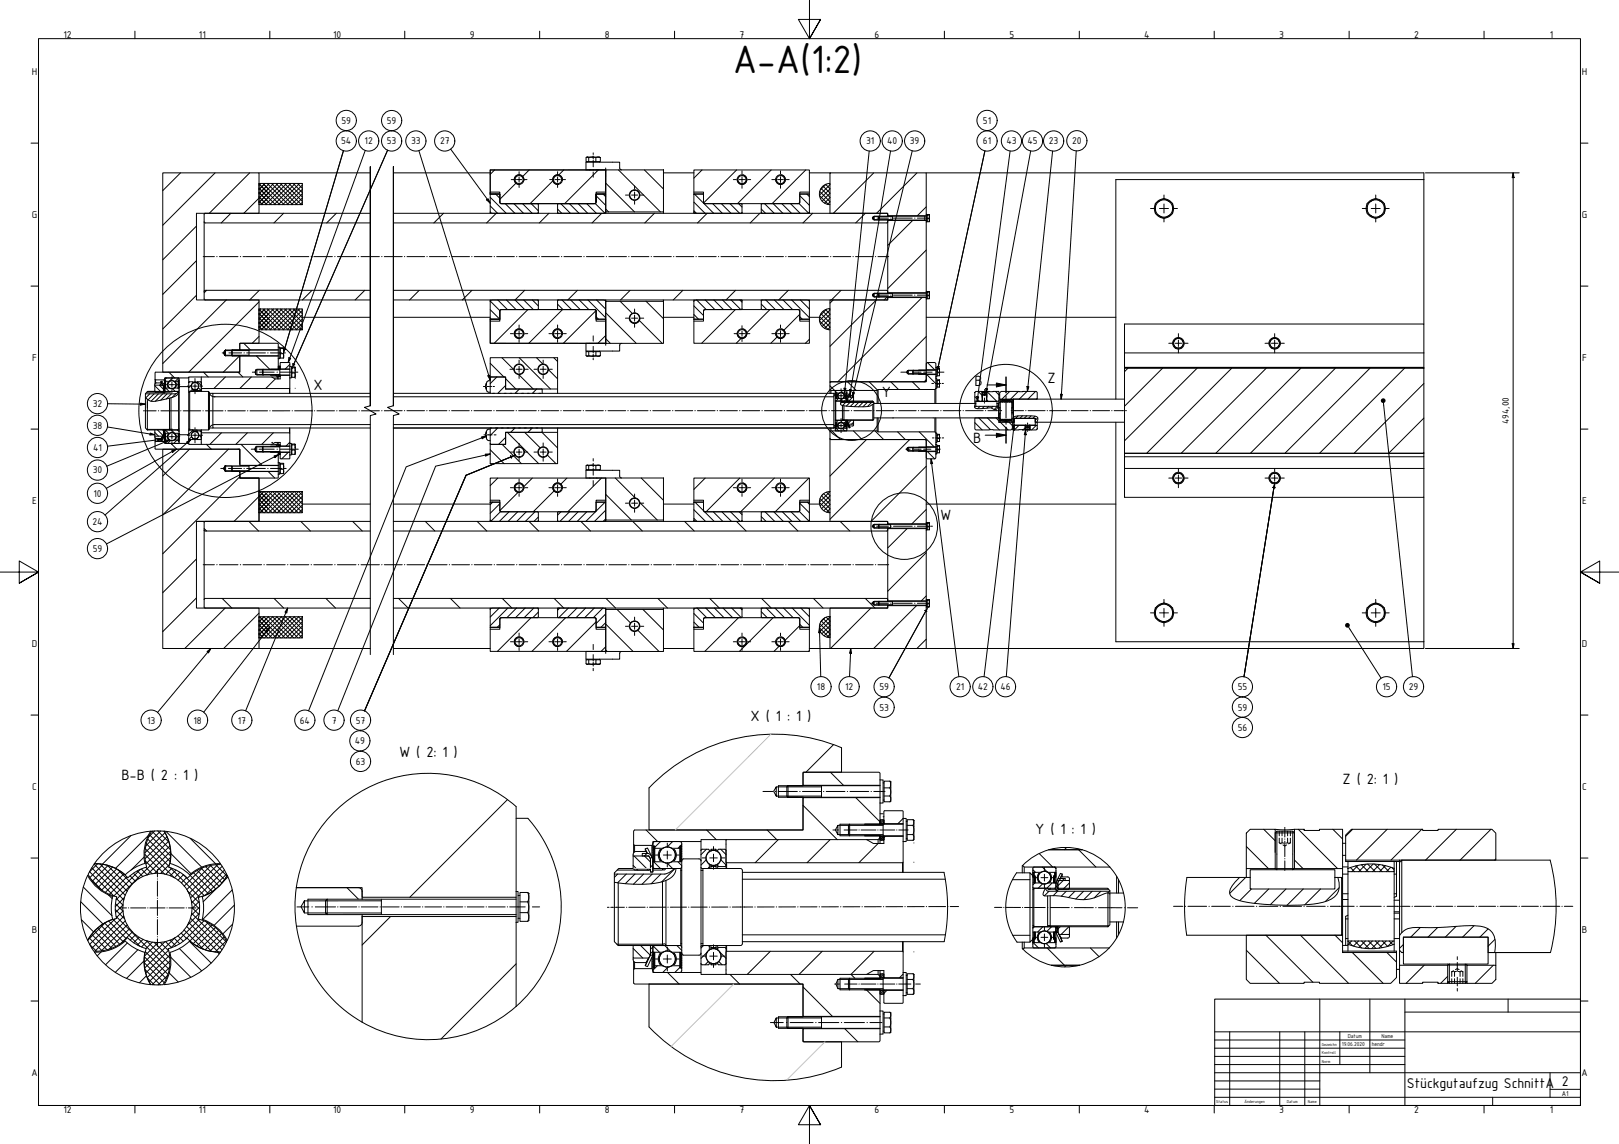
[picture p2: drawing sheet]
<svg xmlns="http://www.w3.org/2000/svg" width="841mm" height="594mm" viewBox="0 0 841 594" stroke-linecap="round" stroke-linejoin="round" font-family="sans-serif">
<defs><g id="words">
<text font-size="22.2" fill="#020202" x="381" y="38">A-A(1:2)</text>
<g font-size="8.3">
<text x="163" y="203">X</text>
<text x="506" y="200">B</text>
<text x="544" y="199">Z</text>
<text x="458" y="206">Y</text>
<text x="506" y="230">B</text>
<text x="488" y="270">W</text>
<text x="390" y="374">X ( 1 : 1 )</text>
<text x="207" y="393">W ( 2: 1 )</text>
<text x="63" y="405">B-B ( 2 : 1 )</text>
<text x="697" y="407">Z ( 2: 1 )</text>
<text x="538" y="433">Y ( 1 : 1 )</text>
</g>
<g font-size="7.9">
<text x="811" y="564">2</text>
<text x="731" y="565">Stückgutaufzug SchnittA</text>
</g>
<g font-size="5.5">
<text x="33" y="20">12</text>
<text x="103" y="20">11</text>
<text x="173" y="20">10</text>
<text x="244" y="20">9</text>
<text x="314" y="20">8</text>
<text x="384" y="20">7</text>
<text x="454" y="20">6</text>
<text x="524" y="20">5</text>
<text x="594" y="20">4</text>
<text x="665" y="20">3</text>
<text x="735" y="20">2</text>
<text x="805" y="20">1</text>
<text x="16" y="39">H</text>
<text x="822" y="39">H</text>
<text x="177" y="64">59</text>
<text x="201" y="64">59</text>
<text x="511" y="64">51</text>
<text x="177" y="75">54</text>
<text x="189" y="75">12</text>
<text x="201" y="75">53</text>
<text x="214" y="75">33</text>
<text x="229" y="75">27</text>
<text x="450" y="75">31</text>
<text x="461" y="75">40</text>
<text x="473" y="75">39</text>
<text x="511" y="75">61</text>
<text x="523" y="75">43</text>
<text x="534" y="75">45</text>
<text x="545" y="75">23</text>
<text x="557" y="75">20</text>
<text x="16" y="113">G</text>
<text x="822" y="113">G</text>
<text x="17" y="187">F</text>
<text x="822" y="187">F</text>
<text x="48" y="211">32</text>
<text x="48" y="223">38</text>
<text x="48" y="234">41</text>
<text x="48" y="246">30</text>
<text x="49" y="258">10</text>
<text x="17" y="262">E</text>
<text x="822" y="262">E</text>
<text x="48" y="273">24</text>
<text x="48" y="287">59</text>
<text x="16" y="336">D</text>
<text x="822" y="336">D</text>
<text x="424" y="358">18</text>
<text x="439" y="358">12</text>
<text x="457" y="358">59</text>
<text x="497" y="358">21</text>
<text x="508" y="358">42</text>
<text x="520" y="358">46</text>
<text x="643" y="358">55</text>
<text x="718" y="358">15</text>
<text x="732" y="358">29</text>
<text x="457" y="369">53</text>
<text x="643" y="369">59</text>
<text x="76" y="376">13</text>
<text x="101" y="376">18</text>
<text x="124" y="376">17</text>
<text x="156" y="376">64</text>
<text x="172" y="376">7</text>
<text x="185" y="376">57</text>
<text x="643" y="380">56</text>
<text x="184" y="386">49</text>
<text x="185" y="397">63</text>
<text x="17" y="410">C</text>
<text x="822" y="410">C</text>
<text x="16" y="484">B</text>
<text x="822" y="484">B</text>
<text x="16" y="559">A</text>
<text x="822" y="559">A</text>
<text x="33" y="578">12</text>
<text x="103" y="578">11</text>
<text x="173" y="578">10</text>
<text x="244" y="578">9</text>
<text x="314" y="578">8</text>
<text x="384" y="578">7</text>
<text x="454" y="578">6</text>
<text x="524" y="578">5</text>
<text x="594" y="578">4</text>
<text x="665" y="578">3</text>
<text x="735" y="578">2</text>
<text x="805" y="578">1</text>
</g>
<text font-size="5.2" x="784" y="220" transform="rotate(-90 784 220)">494,00</text>
<text font-size="3.9" x="811" y="569">A1</text>
<g font-size="3.2">
<text x="700" y="539">Datum</text>
<text x="718" y="539">Name</text>
<text x="697" y="543">19.06.2020</text>
<text x="713" y="543">hendr</text>
</g>
<g font-size="2.4">
<text x="687" y="543">Gezeichn</text>
<text x="687" y="548">Kontroll</text>
<text x="687" y="552">Norm</text>
<text x="632" y="573">Status</text>
<text x="646" y="573">Änderungen</text>
<text x="669" y="573">Datum</text>
<text x="679" y="573">Name</text>
</g>
</g></defs>
<!-- layer: Schraffur (ISO) -->
<g fill="none" stroke="#000" stroke-width=".52">
<path d="M94 90l-9 9M112 90l-27 27M130 90l-21 21M135 98l8 8M135 100l6 6M135 95l10 11M135 95v1M137 95l11 11M138 95l-3 3M139 95l11 11M140 95l-5 6M141 95l11 11"/>
<path d="M142 95l-15 16M143 95l11 11M144 95l-9 10M146 95l11 11M147 95l-11 11M148 95l9 10M149 95l-11 11M150 95l7 7M151 95l-11 11M152 95l5 5M153 95l-11 11M155 95l2 3"/>
<path d="M156 95l-11 11M157 95v1M157 98l-8 8M157 96l-10 10M257 88l-2 3M268 95l-8 9M275 88l-3 4M287 94l-12 12M293 88l-3 3M311 88l-18 18M315 95l15 15M321 88l22 22"/>
<path d="M335 88l10 10M365 88l-5 5M383 88l-17 17M401 88l-18 18M419 88l-18 18M426 99l5 6-1 1M427 98l4 4M428 97l3 3M431 95v1l-5 5M431 98l-5 5M431 98l-2-2-3 3M431 90h.1"/>
<path d="M454 90l-21 21M476 90l-21 21M102 117l-17 18M120 111l-5 5M135 104l1 2M135 102l4 4M147 111l-5 5M157 105l-1 1M157 103l-3 3M157 101l-6 5M175 111l-5 5M230 111l-5 5"/>
<path d="M255 107l3 4M255 102l8 9M257 101l3 2M258 111l-5 5M262 106l5 5M267 106l5 5M271 106l5 5M276 106l4 3M285 111l-5 5M290 109l2 2M291 106l5 5M296 106l5 5"/>
<path d="M300 106l5 5M305 106l5 5M309 106l5 5M310 102l5 5M313 111l-5 5M313 101l2 1M315 109l1 1M340 111l-5 5M360 109l2 2M360 105l6 6M361 101l10 10M365 101h.1"/>
<path d="M367 111l-5 5M370 106l5 5M375 106l5 5M379 106l5 5M384 106l1 2M395 111l-5 5M395 109l3 2M397 106l5 5M402 106l5 5M406 106l5 5M411 106l5 5M415 106l5 5"/>
<path d="M415 102l5 5M419 101l1 1M422 111l-5 5M426 102l4 4M431 103l-3 2M431 100l-4 4M450 111l-5 5M474 115l-13 12M481 107l-4 5M102 135l-17 18M481 130l-20 20M102 153l-17 18"/>
<path d="M107 151l-1 1M118 156l-33 33M135 157l-37 36M135 151l-5 5M162 151l-5 5M189 151l-5 5M218 151l-5 5M245 151l-5 5M255 156l5 5M259 156l5 5M263 156l5 5M272 156l5 5"/>
<path d="M273 151l-5 5 5 5M277 156l3 3M290 158l2 3M292 156l5 5M296 156l5 5M300 151l-5 5M301 156l5 5M305 156l10 9M310 156l5 5M322 156l6 7M327 151l-5 5M336 156l9 10"/>
<path d="M355 151l-5 5M360 159l5 5M362 156l5 5M366 156l5 5M371 156l5 5M375 156l5 5M380 156l5 5M382 151l-5 5M384 156l1 1M395 158l3 3M398 156l5 5M402 156l5 5"/>
<path d="M407 156l5 5M410 151l-5 5M411 156l9 9M416 156l4 4M433 156l-2 1M437 151l-5 5M455 156l-24 24M461 154l-2 2M479 155l-44 43M127 178l3 4M135 170l1 1M135 167l3 4"/>
<path d="M135 165l6 6M135 163l8 8M135 161l10 10M135 175l-4 3M135 160v1M137 160l10 11M137 161l2 2M138 160l-3 4M139 160l11 11M140 160l-5 6M141 160l11 11M142 160l-7 8"/>
<path d="M143 160l11 11M144 160l-9 10M146 160l10 11M147 160l-11 11M148 160l9 10M149 160l-11 11M150 160l7 7M151 160l-11 11M152 160l5 5M153 160l-11 11M155 160l2 3M156 160l-11 11"/>
<path d="M157 160v1M157 163l-8 8M157 161l-10 10M157 170l-1 1M157 168l-3 3M157 166l-6 5M255 165v1M255 161l5 5M274 161l-17 17M292 161l-17 17M310 165l1 1M310 161l-17 17"/>
<path d="M315 162l16 16M315 176l2 2M315 174l-4 4M332 166l12 12M360 163l3 3M382 161l-18 17M385 176l-3 2M400 161l-12 12M404 175l-4 3M415 164l2 2M415 163l-8 8M420 176l-2 2"/>
<path d="M426 167l4 4M426 165l5 5M426 163l5 5M427 162l4 3-4 5M429 161l2 2-5 5M429 161l-3 3M431 160v1M431 170l-1 1M431 168l-3 3M431 161l-5 5M481 175l-23 23M85 199l-1 1"/>
<path d="M86 200l-1 1M86 199v2M86 199h.1M86 198v1M86 198h.1M87 196l-1 1M88 193l3 3M90 196l-2 2M93 199h.1M93 196l-2 2M93 198v1M93 198h.1"/>
<path d="M93 200v1M93 199v2M98 198v1M99 200l-1 1M101 198l1 1M103 198l2 2M106 193l2 3M116 197l-5 5M124 193l2 3M125 185l-9 8M130 197l-5 5M133 185l7 7"/>
<path d="M143 197l-5 5M143 195l1 1M145 190h.1M145 195h.1M145 190v1M145 195v1M146 191h-1M146 190l-1 1M146 195l-1 1M151 189l-3 3M255 189l7 7M258 196l-3 3"/>
<path d="M261 186l6 6M263 197l5 5M269 194l8 8M270 186l16 16M279 186l3 3M285 192l5 5M288 186l2 2M440 198l5 5M452 198l4 5M463 198l4 4M474 198l4 4M481 197l-1 1"/>
<path d="M481 195l5 4M482 188l4 4M586 191l-2 2M604 191l-20 20M622 191l-38 38M640 191l-44 44M658 191l-44 44M676 191l-44 44M694 191l-44 44M712 191l-44 44M730 191l-45 44M740 199l-37 36"/>
<path d="M76 205h.1M78 205l-2 2M80 205l-3 3M80 203h1M80 200l3 3M82 205l-4 3M83 200l2 2M85 205l-4 3M86 201h.1M86 204h-1M86 202l-1 1M86 202l2 1"/>
<path d="M87 205l-4 3M89 205l-3 2M90 202l1 1M91 204l-2 2M92 202h1M93 203h-1M93 201h.1M100 202l-1 1M101 202v1M103 201l1 2M263 200l-4 4M270 202l-2 2"/>
<path d="M279 202l-2 2M431 200l3 3M434 203l1 1M434 204v1M434 204v2M434 204h.1M434 207h.1M434 220v1M434 205h.1M434 205v2M434 206v1M434 205v1"/>
<path d="M434 206h.1M435 218l-1 2M436 207l-2 1M437 203l1 1M437 209h.1M438 218l-2 1M438 207l-2 1M439 209l-1 2M439 207h.1M439 205h1M440 220h-1M440 220l-1 1 1 1"/>
<path d="M440 205l-1 2M440 206l-1 1M440 205h.1M440 204v3M440 204h.1M440 218l-1 2M440 207l-1 1M440 204v1M440 219v1M440 219h.1M440 209h.1M440 208h.1"/>
<path d="M440 207h.1M442 209l-2 2M442 218l-2 2M443 206l-2 2M443 208h.1M443 219l-1 1M444 209l-2 2M446 209l-2 2M448 209l-2 2M451 209l-3 2M453 209l-2 2M506 219l4 4"/>
<path d="M506 206l3 2M507 211l-1 1M508 203l2 2M508 217l7 6M509 211l-1 1M511 211l-1 1M513 208h.1M513 203l5 5M513 217l6 6M514 211l-1 1M516 211l-1 1M517 203l2 2"/>
<path d="M517 217l2 2M519 211l-3 2M520 208v1M520 219l4 4M520 218h.1M520 218l1 1M520 218h1l1 1M521 208l-1 1M521 208l1 1M522 218l-1 1M522 209l1-1 1 1M522 218l1 1"/>
<path d="M523 218l-1 1M523 208v1l-1-1-1 1-1-1M524 208v1l1-1M524 218v1M524 219l-1-1-1 1M524 219l2 2M524 208l-1 1M524 203l-4 4M525 208v1M525 218h-1l-1 1M525 218v1M525 218h1"/>
<path d="M526 208l-1 1M527 218l-1 1M529 216l-1 1M529 203l-4 4M531 216l-1 1M533 216l-1 1M533 203l-4 4M536 216l-2 1M538 216l-1 1M538 203l-4 4M539 207h-1M539 217l-1 1"/>
<path d="M740 217l-19 18M80 225l2 2M82 223l3 3M85 223v1M86 228v1M86 227v1M86 226v1M86 225v1M86 229h.1M86 225h-1M86 223l-1 1M86 223l2 2"/>
<path d="M86 225h.1M89 229l-2 1M89 230l3 3M89 223l2 2M92 229l-2 1M92 223l1 1M93 225v1M93 227v1M93 228v1M93 227v2M93 225v2M98 233l-13 14"/>
<path d="M100 227l-2 1M100 223l-2 3M101 228h.1M101 224h1M102 228h1M103 226l2 1M104 224h1M107 231l3 2M115 225l-5 5M119 233l-34 34M125 231l11 11M129 225l-5 5"/>
<path d="M142 225l-5 5M143 231l1 1M145 235h.1M145 231h.1M145 231v1M145 235v1M146 232h-1M146 231l-1 1M146 236h.1M146 236h-1M146 235l-1 1M150 235l-4 3"/>
<path d="M151 230l-2 2M255 234l7 7M259 222l-4 4M261 231l10 10M263 227l-4 4M264 225l16 16M268 222l-3 3M273 225l8 8M277 222l-3 3M282 225l8 8M284 236l5 5M432 224l5 4"/>
<path d="M434 222l2 2M434 222h.1M434 221h.1M434 220v2M438 222l1 2M439 221h.1M440 222h.1M440 221h-1M440 221h.1M440 221v1M443 224l5 4M450 228l-19 19"/>
<path d="M455 224l4 4M466 224l4 4M473 228l-42 42M478 224l7 8M482 235l4 3M529 221l-2 2M533 222l-2 1M538 221l-2 2M740 235h-1M125 248l-40 40M135 257l9 9M135 259l6 7"/>
<path d="M135 255v1M135 255l11 11M137 255l-15 16M137 255l11 11M139 245l4 3M146 255l-11 11M146 255l11 11M148 255l-11 11M148 255l9 9M155 255l-11 11M155 255l2 2M157 255l-11 11"/>
<path d="M157 260l-6 6M157 258l-8 8M157 259l-4-4-11 11M259 248l-4 4M269 256l-9 9M277 248l-5 5M288 255l-11 11M294 248l-3 3M312 248l-17 18M315 257l13 13M320 248l10 11M333 248l12 12"/>
<path d="M366 248l-6 6M384 248l-17 18M402 248l-17 18M420 248l-17 18M426 259l5 5-2 2M427 258l4 4M428 257h-1M428 256l3 4M429 256l2 1M431 260l-4 4M431 258l-5 5M431 255l-5 6 5 5"/>
<path d="M481 242l-28 29M106 274l1 2M129 271l5 5M135 265l9-10 11 11M135 262l7-7 11 11M135 260l4-5 11 11M135 266h.1M135 264l2 2M135 262l4 4M156 271l5 5M157 264l-2 2M157 262l-4 4"/>
<path d="M157 262l-6-7-11 11M183 271l5 5M221 271l5 5M248 271l5 5M256 261l-1 1M260 262l-5 5M260 266l-5 5M264 266l-5 5M269 266l-5 5M273 266l-5 5M275 271l5 5M278 266l-5 5"/>
<path d="M280 269l-3 2M291 266l-1 1M296 266l-5 5M300 266l-5 5M302 271l5 5M305 266l-5 5M310 261h.1M314 261l-10 10M315 269l-2 2M315 265l-6 6M329 271l5 5M332 261l9 9"/>
<path d="M356 271l5 5M360 269l2 2M360 265l7 6M361 261l4 4M366 266l5 5M370 266l5 5M375 266l5 5M379 266l5 5M383 271l5 5M384 266l1 1M395 268l3 3M397 266l5 5"/>
<path d="M402 266l5 5M406 266l5 5M410 271l5 5M411 266l5 5M415 266l5 5M415 261l5 5M419 261l1 1M431 262l-3 3M436 271l5 5M471 275l-10 10M481 265l-7 7M102 290l-17 18"/>
<path d="M481 287l-20 20M102 310l-17 18M115 311l5 5M117 316l-21 21M135 318l-19 19M142 311l5 5M169 311l5 5M207 311l5 5M234 311l5 5M259 316l-4 4M261 311l5 5M264 316l-9 9"/>
<path d="M268 316l-5 5M273 316l-5 5M277 316l-5 5M280 318l-3 3M288 311l5 5M291 316l-1 1M295 316l-5 5M300 316l-5 5M304 316l-5 5M309 316l-5 5M313 316l-5 5M315 319l-5 5"/>
<path d="M315 311l5 5M321 316l7 8M334 316l11 11M342 311l5 5M360 319l5 5M362 316l5 5M367 316l5 5M369 311l5 5M371 316l5 5M376 316l5 5M380 316l5 5M385 316v1"/>
<path d="M395 318l4 3M396 311l5 5M398 316l5 5M403 316l5 5M407 316l5 5M412 316l8 9M416 316l4 4M423 311l5 5M450 311l5 5M452 316l-21 21M476 315l-22 22M481 309l-2 3"/>
<path d="M135 327l7-7 11 11M135 325l4-5 11 11M135 331h.1M135 329l2 2M135 327l4 4M135 324l6 7M135 322l9 9M135 320l11 11M135 320v1M137 320l11 11M137 320l-2 3M144 320l11 11"/>
<path d="M144 320l-9 10M146 320l11 11M146 320l-11 11M148 320l9 9M148 320l-11 11M155 320l2 2M155 320l-11 11M157 327l-6-7-11 11M157 330l-2 1M157 327l-4 4M157 325l-6 6M157 323l-8 8"/>
<path d="M157 321l-11 10M157 325l-4-5-11 11M260 324l-2 2M276 321l-18 17M294 321l-18 17M310 323l-16 15M315 323l-3 3M315 338h.1M315 324l14 14M315 336l-3 2M331 327l11 11M360 323l3 3"/>
<path d="M361 326h-1M384 321l-18 17M402 321l-18 17M405 336l-3 2M415 324l2 2M415 325l-7 8M420 338h.1M426 326l5 5M426 324l5 5M427 323l4 4M428 321l3 4-4 4M428 321l-2 2"/>
<path d="M429 321l2 2-5 5M431 320h.1M431 329l-1 2M431 327l-3 3M431 320l-5 6M481 332l-5 5M264 415l-51 51M417 418l18 18M431 401l7 7M445 414l12 13M68 434l-15 15M76 438l12 12"/>
<path d="M77 436l11 11M77 434l-17 17M78 434l11 10M79 432l10 9M80 432l-3 3M82 431l6 6M83 432l-7 7M85 432h.1M86 432l-11 11M86 432l19 18M87 435l-12 11M88 437l-12 12"/>
<path d="M88 439l-28 28M99 435l13 14M336 431l6 6M339 440l1 1M340 440h-1M340 440h.1M343 437l-3 3M349 437l-2 3M353 440l-1 1M353 440l1 1M354 440h-1M354 440h.1"/>
<path d="M354 439h-1M367 431l5 5M399 431l5 5M402 438l-10 10M429 438l-10 10M456 438l-10 10M457 434h.1M458 426h-1M458 434l-1 1M459 426l-2 1M459 434l-2 2M459 427l-1 1"/>
<path d="M459 426l-1 2M459 436h.1M460 434l-2 2M469 425l-3 3M647 440l12 11M656 431l6 6M674 431l21 20M692 431l5 5M703 431l-4 3M721 431l-16 16M739 431l-16 16M757 431l-16 16"/>
<path d="M774 431l-16 16M47 453l12 12M47 457l6 5M48 451l16 16M49 449l16 16M51 449l-5 4M52 449l14 14M54 449l-7 7M56 449l11 12M56 449l-8 9M58 450l-9 9M61 451l-10 10"/>
<path d="M61 452l8 7M63 452l-10 10M64 454l-9 9M66 455l-9 9M68 455l2 3M69 453l3 3M71 452l3 3M73 451l-14 14M75 445l-7 7M75 444l10 10M75 441l16 15 2-3M76 447l6 7"/>
<path d="M76 450l3 4M88 449l-5 5M89 451l15 15M89 442l-13 12-3-3M89 445l-9 9M89 443l10 11M89 451l-3 3M91 452l-3 3M95 454l11 11M95 454l-3 3M97 456l-3 3M99 455l9 9"/>
<path d="M101 453l9 10M102 452l10 10M105 451l9 9M105 451l-9 9M107 450l8 9M109 449l8 8M110 449l-13 13M112 449l6 6M113 449l-15 15M115 450l-16 16M117 452l-17 17M118 454l-11 11"/>
<path d="M118 455l-2 3M321 454l-2 2M325 454l-4 4M329 449l2 2M329 445l7 6M330 454l-5 5M334 454l-5 5M336 443l-1 2 3 3M339 445l-1 1M339 454l-5 5M339 445l1 1M339 447h.1"/>
<path d="M339 446l1 1M339 444l1 1M339 443l1 1M339 443h1M339 442h1M339 441l1 1M339 449l-1 1M340 448l3 3M340 447h-1M340 446h-1M340 445h-1M340 444l-1 1"/>
<path d="M340 443l-1 1M340 442l-1 1M340 441l-1 1M340 440l-1 1M343 454l-5 5M347 448l2 3M351 451l-7 7M352 448l2 2M353 447h1M353 446l1 1M353 445l1 1M353 444l1 1"/>
<path d="M353 443l1 1M353 442l1 1M353 442h1M353 441h1M354 447h.1M354 446h-1M354 445l-1 1M354 444l-1 1M354 443l-1 1M354 442l-1 1M354 441l-1 1M354 440l-1 1"/>
<path d="M367 446l-3 3M367 441l-3 3M368 450v1M369 450h1M372 441v1M374 441l3 3M374 446l3 3M537 452l1 1M537 455l1 1-1 1M537 454l1 2h-1l1 1M537 454v1M537 453v1v1"/>
<path d="M537 455h.1M537 453v1M537 453h.1M537 457h1l-1 1M538 458l-1 2M538 457h-1l1 1h-1M538 457l-1 1h1M538 455l-1 1h1M538 455h-1M540 443l7 7M541 450l3 3M542 459l-3 2"/>
<path d="M547 459l-3 2M547 456h1M547 456l1 1M547 457l1 1h-1M547 457h1l-1 1M547 455l1 1h-1M547 455h1M547 458h1M547 457l1 1M548 450l1 1M548 455h.1M548 458h.1"/>
<path d="M548 457h-1M548 456l-1 1M548 453l1 1h-1M548 453h.1M548 453v1l1 1M548 453v1h1l-2 1M549 455l-2 1M549 457l1 1M549 459h1M550 456l1 1M552 456l1 1M552 457l-2 3"/>
<path d="M554 440l-1 1M556 458l-3 3M560 441l9 9M647 456l-8 8M672 447l5 4M700 451h.1M702 451l2 2M704 450l3 3M705 449l-3 4M707 449l4 4M710 449l-4 4M710 449l4 4"/>
<path d="M713 449l-4 4M714 449l4 4M717 449l-4 4M718 449l4 4M720 450l-3 3M722 450l-2 3M723 451l1 1M724 452v1M777 446l-1 1M42 468l11 12M42 478l7 6M43 461l15 15"/>
<path d="M54 479l10 10M55 479l-9 9M56 465l2 2M56 478l10 9M59 477l14 14M60 477l-13 13 3 4M60 472l5 5M60 469l4 4M60 476l28 27M60 467l4 3-4 4M64 473l-4 4M64 476l-16 16"/>
<path d="M65 466l-5 5M65 478l-16 16M97 463l7 6M98 479l15 15M99 477l16 16M99 468l5 4M100 474l17 17M100 471l3 4M103 468l-3 4M104 474l-7 7M104 477l-15 15M104 471l-5 4"/>
<path d="M106 478l-10 10M107 479l11 10M108 479l-9 10M112 462l-6 6M121 462l-16 15M121 480l-5 5M122 470l-11 11M180 461l6 6M203 476l-15 15M545 463l-2 2M549 462h.1M549 460l1 1"/>
<path d="M549 463l-2 2M554 463l-3 2M558 463l-3 3M563 463l-4 4M567 463l-4 4M572 463l-4 3M576 463l-1 1M650 462l-6 6M659 462l-7 7M668 462l-8 8M677 462l-8 8M686 462l-8 8"/>
<path d="M696 461l-8 7M46 487l7 7M48 485l8 8M49 484l9 8M51 482l9 9M52 481l10 9M53 494l-2 2M66 480l-13 14M66 490l-11 11M67 482l-10 11M69 484l-6 6M70 485l-2 3"/>
<path d="M72 493l-12 12M72 487l-3 3M74 488l-3 3M75 499l-9 9M75 500l10 10M75 497l11 11M76 494l11 12M76 489l12 12M77 489l-3 3M79 489l-3 4M80 489l8 9M82 489l-7 7"/>
<path d="M83 489l5 5M86 489l-11 11M86 489l3 3M88 493l-12 12M88 496l-11 12M88 499l-11 11M88 488l3 3M89 497l10 10M90 487l3 3M91 487l-16 16M92 486l3 3M93 493l12 11"/>
<path d="M94 485l3 2M96 483l10 10M97 481l13 13M98 489l12 11M110 480l-10 10M112 482l-10 9M113 494l1 1M114 483l-10 9M115 485l-8 8M116 487l-7 7M118 489l-6 5M329 493l5 5"/>
<path d="M333 491l5 5M339 492l-1 1M339 499l1 1M339 498l1 1M339 497l1 1M339 496l1 1M339 496h1M339 494l-1 1M339 495h1M339 495h.1M339 491l4 4M340 500h-1"/>
<path d="M340 499h-1M340 498h-1M340 497l-1 1M340 496l-1 1M340 495l-1 1M345 491l4 3M352 491l2 3M353 495h1M353 500l1 1M353 499l1 1M353 498l1 1M353 497l1 1"/>
<path d="M353 496l1 1M353 495l1 1M354 495l-1 1M354 500h-1M354 499h-1M354 498l-1 1M354 497l-1 1M354 496l-1 1M365 491l-1 1M367 494l-3 4M368 499l-2 2M372 492h.1"/>
<path d="M373 499l2 2M374 494l3 4M400 494l-10 10M427 494l-10 10M454 494l-10 10M537 489l2 3M537 488v1M537 488v1v1M537 489v1M537 487v1M537 487h.1M537 487l1 1"/>
<path d="M537 486l1 1-1 1M537 484l1 2M537 481v1M538 484l-1 1h1l-1 1M538 486h-1l1 1-1 1M538 486l-1 1h1M538 484l-1 1 1 1M542 481l-3 3M543 490l3 2M544 492l9 9M546 481l-2 3M547 487l2 1-1 1v1v-1l1-1"/>
<path d="M547 488h.1M547 486l1 1h-1M547 485h1l-1 1M547 484l1 1-1 1M547 487l2 1M547 486h1M547 485l1 1M547 484h.1M547 484l1 1M548 484h.1M548 488l1 1h-1M548 486l-1 1"/>
<path d="M548 486h-1M548 484l-1 1M548 487l-1 1M548 487h1l-1 1M549 487l-1 1M549 482l1 1M549 484v-1l-2 2M551 481l-1 1M555 481l-4 4M566 492l5 5M647 493l18 18M658 486l24 24"/>
<path d="M676 486l25 25M694 486l3 4M700 489l3 2M702 489l-2 1M703 495l16 16M704 489l3 3M706 489l-3 2M707 489l4 4M709 489l-3 3M711 489l4 4M713 489l-4 3M714 489l4 3"/>
<path d="M716 489l-3 4M718 489l3 2 3-2M720 489l-4 3M720 495l5 5M722 489l2 2M729 490l-2 2M738 482l-5 5M747 482l-5 5M756 481l-5 6M766 481l-6 6M773 482l-4 5M777 488l-4 3"/>
<path d="M75 503l8 8M76 507l-4 3M77 508l3 3M87 507l-5 4M88 505l5 5M88 502l-9 9M268 501l-39 39M339 502h1M339 501l1 1M339 500l1 1M340 501l-1 1M340 500l-1 1"/>
<path d="M341 502l-2 2M347 505l6 6M347 502l-3 3M353 502l-2 3M353 502h1M353 501l1 1M354 501l-1 1M354 501h-1M369 500l1 1M379 506l5 5M411 506l5 5M417 513l15 15"/>
<path d="M442 506l2 2M450 514l7 7M458 506h-1M458 514l-1 1M459 506l-2 1M459 514l-2 2M459 507l-1 1M459 506l-2 2M459 515l-1 1M461 514l-2 2M469 506l-2 2M554 501l-1 1"/>
<path d="M740 501l-10 10M752 507l-4 4M776 501l-10 10M439 534l7 7"/>
</g>
<!-- layer: Verdeckt (ISO) -->
<g fill="none" stroke="#000" stroke-width=".52">
<path d="M511 205h.1M511 204h.1M511 205h1M512 205h.1M512 204h.1M533 222h.1M533 223h.1M534 221h.1M534 222h-1M534 222h.1M534 223h.1M534 222h1"/>
<path d="M535 222h.1M535 223h.1M665 438h.1M665 432v2M665 435v3M665 438h1M666 438h1M666 432v2M666 435v3M666 439h1h1M668 438h1M669 432v2"/>
<path d="M669 435v3M670 438h.1M670 432v2M670 435v3M670 438h-1M754 505v2M754 508v3M755 504l-1 1M755 504h2M756 505v2M756 508v3M756 504l1-1 1 1"/>
<path d="M758 504h1M758 505v2M758 508v3M759 504l1 1M760 505v2M760 508v3"/>
</g>
<!-- layer: Bruchlinie (ISO) -->
<path d="M192 211v-124v124l-3 1 6 3-3 1v124M204 211v-124v124l-3 1 6 3-3 1v124M437 388a90 90 0 0 0-100 21M268 419a69 69 0 0 0-113 35 69 69 0 0 0 84 84 69 69 0 0 0 35-113M490 453a90 90 0 0 1 0 36M528 453a31 31 0 0 0 0 36M531 450a31 31 0 0 1 44-1 31 31 0 0 1 0 44 31 31 0 0 1-44 0M617 456l-2 15 1 15M805 447a97 97 0 0 1 0 48M337 533a90 90 0 0 0 100 21" fill="none" stroke="#000" stroke-width=".52"/>
<!-- layer: Sichtbar (ISO) -->
<g fill="none" stroke="#000" stroke-width=".52">
<path d="M135 95v-5h-50v103h40v-8M135 90h57M204 90h51M305 82h7h-7l-1 2h2v-2M305 84h.1M306 88h.1M310 82v2M310 88h.1M311 84h.1M312 82v2h-6M315 88h30v22h-30zM315 87v1h-11v-4h18v4h1"/>
<path d="M345 90h15M420 90h11M481 90h259v78M740 93h-160v114M106 115l1 1h85M135 106v5h-33v45h33v4M192 111h-86v44l1 1h85M204 111h257v1M255 110l1 1h23l1-1M255 101v-13h60v13h-5v4l-1 1M255 101h5v4l1 1M255 101h5v4v1h49l1-1v-4h4l1 9"/>
<path d="M255 101v10M279 106h1v5M290 106v5M315 110l-2 1h-23v-1M315 110v1M345 110v1M360 110l2 1h23v-1M360 101h5v4l1 1M360 101v-13h60v13M360 101h5v4l1 1h49v-1l1-4h4v9M360 101v10M385 106v5"/>
<path d="M396 106h-1v5M420 101h-5v4l-1 1M420 110v1M420 110l-1 1h-23l-1-1M456 112l1 2zM457 114h24M457 112h24M461 114v2h-257M480 112v2M481 111v-21h-50v21h30v1h20M481 111v87h-50v-42h30v-1h20M481 115h-20v37h20"/>
<path d="M481 111v4M481 115h1M481 112h1M482 112h1M483 114v1M483 112v2M483 114h-1v1h1M483 112h-1v2M483 115h.1M483 111v4M600 108v3l2 1M600 108l1 3 1 1"/>
<path d="M600 106v2v2M601 111l1 1 2 1M602 104a5 5 0 0 1 7 4 5 5 0 0 1-7 4M602 104l-1 2-1 2M602 104l3-1 4 3v5l-4 2-3-1M602 104l-2 2v2M604 103l-2 1-1 1M605 103l2 1 2 1M609 111l-2 2h-2M609 106l1 3-1 1M710 108v3l2 1M710 108l1 3 1 1"/>
<path d="M710 106v2v2M711 111l1 1 2 1M712 104l-2 2v2M712 104l3-1 2 1M712 104h2h3M712 104l-1 2-1 2M714 103l-2 1-1 1M715 103l2 1 2 1M717 104l2 2v5l-4 2-3-1M717 104a5 5 0 0 1 2 7 5 5 0 0 1-7 1M719 111l-2 2h-2M719 106l1 3-1 1"/>
<path d="M192 151h-85h-1M204 151h257v1M255 156h.1M280 156v4l-1 1M280 156h-1h-23h-1M290 156v4v1M290 156h23h2M315 156l-1 10h-4v-5h-1h-49v5h-5v-10M315 156h30v22h-30zM345 156h.1M360 156l1 10h4v-5h1h49l1 5h4M360 156h.1"/>
<path d="M385 156h-23h-2M385 156v4v1M395 156v4l1 1M395 156h1h23h1M420 156v10M456 152l1 2zM457 154h24M457 152h24M461 154v2h-257M481 151v4M481 155h1M481 152h1"/>
<path d="M482 152h1M483 154v1M483 152v2M483 154h-1v1h1M483 152h-1v2M483 155h.1M483 151v4M135 171v7h-10v4M204 165h51M261 161l-1 1v4h-5M306 178h.1M309 161l1 1v4h5v12h-60v-12"/>
<path d="M310 178h.1M315 178v1M323 178l-1 1v3h-18v-4h11M327 165a2.7 2.7 0 0 0 3 3 2.7 2.7 0 0 0 2-3M345 165h15M360 166v12h60v-12M360 166h.1M366 161l-1 1v4h-5M414 161l1 1v4h5M481 165h99M614 177a2.5 2.5 0 0 0-4 0 2.5 2.5 0 0 0 2 4M614 180v1h-2"/>
<path d="M614 177l1 1-1 2M614 180l-2 1M614 177v3M664 180l-2 1M664 177a2.5 2.5 0 0 0-4 0 2.5 2.5 0 0 0 2 4M664 177v3M664 180v1h-2M664 177l1 1-1 2M81 197v2M84 199h-3l-1 1M84 198v1M86 198v3z"/>
<path d="M86 197v1M86 198v4M88 198h-2v-1h7v1h-3M88 198h.1M88 198h2M90 198h.1M93 198v4v-4v3M93 197v1M98 196v34M98 199l2-1-1 3 1 2M101 199v-1l1 1M101 199h.1"/>
<path d="M101 199h1M102 199h.1M105 199l-3-1 1 3-1 2M105 197v6M120 182h1v3zM121 185h24h-20v8h-44v4h4l1-1h12h46l1-1M121 182h24M129 182v3M137 192v3zM137 195h14M137 192h14M144 196v1"/>
<path d="M145 180l-1-2-19 1v3h20M145 180v6M145 180v12M145 195v2M145 185h1M145 192v3M146 192h.1M146 195h.1M147 184v2M147 181v3M147 181h-1h-1M147 184h-1v2h1"/>
<path d="M147 181h-1v3M147 186h.1M147 181h.1M147 181v5M151 190l-1-2h-4v4h5M151 196l-1 6h-45M151 195h-5v2M151 190v6M151 195h1M153 194v2M153 191v3M153 191h-1h-1"/>
<path d="M153 194h-1v2h1M153 191h-1v3M153 196h.1M153 197h.1M153 191h.1M153 191v5M255 196v-10h35v18M255 196h8v6h27M255 198a2.1 2.1 0 0 0-3 2M255 196v8M255 196h7l1 6h18l1 2M305 182v1"/>
<path d="M306 183v2M310 183h-6v2h8M310 185v-2h2v2M311 182v1M312 185h-7M431 198v1M474 192v2zM474 194h12M474 192h12M486 191v-3h-4l-1 1v3h5M486 195h-5v3h-49l-1 1v3l1 1 54-1v-6M486 191h1v5h-1"/>
<path d="M486 197h1v5h-1M486 191v5M487 195h.1M487 192h.1M487 192h1M488 194v1M488 192v2M488 194h-1v1h1M488 192h-1v2M488 199v2M488 198v1M488 198h-1"/>
<path d="M488 199h-1v2h1M488 198h-1v1M488 195h.1M488 191v4M488 197h.1M488 197v4M584 191h156v44h-156zM584 191h156h-156M584 183h156M740 183v-15h-156v23M740 183v8M740 191h.1"/>
<path d="M80 200l1 3M80 200h4l1 3M85 201v2M86 201v2M87 201h1M88 201l-1-3v2v1M88 202h-2v1h7v20h-16l-1-1v-18l1-1M88 202h.1M88 202h2M89 202h.1M90 202h.1M90 202h3"/>
<path d="M91 201h.1M91 201v-3l1 2-1 1M93 201h.1M93 204h.1M93 201h1h4M93 203h.1M93 201v24M98 204h1M98 203h10M99 203v20M100 203h.1M101 202h1"/>
<path d="M101 202v1l1-1M101 202h.1M101 203h.1M102 202h.1M102 203h.1M102 202h3M105 202v1M109 204v19M150 202v2M151 202v2M153 202h.1M204 204h229"/>
<path d="M252 200l1-1v3l-1-1M252 201h.1M252 200h.1M252 201l1 1a1.7 1.7 0 0 0 2 2M253 201h-1M431 202v2M432 203v1M433 204l1 1v17h-1M433 204v18M434 209h.1M434 218h.1M434 207h2"/>
<path d="M434 220h2M434 208h.1M434 208v10M434 218v1M434 207h.1M434 220h.1M435 204l1 3-1-1zM435 207h1M435 220l1 2-1-1zM436 220h-1M436 204h-2v3v-2M436 204h.1"/>
<path d="M436 207h.1M436 220h.1M436 207h2M436 204h2M436 220h2M437 207h.1M437 219h.1M438 204h2v3v-4h-6v2M438 207h2v1h-6M438 204h.1M438 207h.1M438 220h.1"/>
<path d="M438 204l1 1-1 2zM438 220l1 1-1 1zM439 207h.1M439 220h.1M440 207h.1M440 220h.1M440 218v2h-2M440 218l2 4h-1l-1-2zM440 205v3M440 220v1M440 218l1 2h2v-2M440 207v1"/>
<path d="M441 208v-2h2v2M441 205h2v1M441 205v-1l-1 3M443 208h.1M453 208l1 1v9h-1h-19M454 210h53v-1h11v1h1M454 217h10M456 203v7M456 217v7M456 202v8M464 217h55M464 217h.1"/>
<path d="M486 202v8M486 217v7M486 217v8M487 201h.1M488 201h.1M506 217h13v2h7v4h-1h-18h-1zM506 208v2M507 203h3v5h-4v-4zM510 203h3M510 206v-2h3v2M510 204h3M513 203h6v5h-6z"/>
<path d="M519 210v7M519 208v9M519 208h1M519 207h.1M519 218h1M519 212h1M519 219h7M519 205h.1M519 209h1M519 207h7M519 215h1M519 217h1"/>
<path d="M520 218h6M520 208v1h6v-1M520 207v1M520 209v10M520 214l-1 4M520 218l3 1 3-1M520 208h3h3M520 203h18l1 1v3h-20v-3zM526 207v1M526 209v9M526 218v1M526 212h.1"/>
<path d="M526 214h.1M526 209h.1M526 215h.1M526 217h.1M526 207v5M538 219v-2h-11l-1 4M539 219v2M580 219v114h160M80 223v4h4l1-4M80 227l1 1h3M81 227v3M81 228v1"/>
<path d="M84 228v-1v2M84 228h.1M85 223h1v3l-2 3 1-3zM85 226v3M86 225v4zM86 229h.1M86 225v4M86 223v2h2M87 225v2v1l1-3M87 225h1M88 225h-1M88 229h-2v1h7v-1h-3"/>
<path d="M88 225h.1M88 229h.1M88 229h2M88 225h2M89 225h.1M90 225h.1M90 229h.1M90 225h3M91 225h.1M91 225l1 2-1 1v-3M93 223v1M93 225v4z"/>
<path d="M93 225v4M93 223h.1M93 225l1 1h4v-1M93 229h.1M98 223h1M100 223v1M100 223l-1 3 1 2h-2M101 228h1M101 224h1M101 223v1M101 224h.1M101 228h.1"/>
<path d="M102 223v1M102 224h.1M102 228h.1M102 223l1 3-1 2h2l1-5M102 224h3M105 225v5M105 225h45l1 5M105 223v2M108 223l-10 1M137 232v3zM137 235h14M137 232h14"/>
<path d="M144 230v1M145 232l-1-1h-46v-1h-12l-1-1-4 1v3h44v9h20M145 230v1M145 235v11M145 232v3M146 230v2h5M146 232h.1M146 235h.1M150 222v3M151 235h-5v3h4l1-2M151 230v6M151 222v3"/>
<path d="M151 235h1M153 234v2M153 231v3M153 231h-1h-1M153 234h-1v2h1M153 231h-1v3M153 236h.1M153 231h.1M153 231v5M204 222h229M252 226h.1M252 226l1 1"/>
<path d="M252 225h.1M252 226l1 1a1.7 1.7 0 0 0 2 2M253 226h-1M253 224v2M253 226v1M253 227h.1M253 224l-1 1M253 224h.1M255 223a2.1 2.1 0 0 0-3 2M255 222v8M281 222v3h-18l-1 6h-7v-1M290 222v19h-35v-10"/>
<path d="M290 225h-27v6h-8v-1M431 228h1h49v1v3h5M431 228v-4h1h54v1v6M431 222v2M431 228h.1M432 222v2M434 222v2h6v-4v2h-2M434 221v-1v2h2M434 223h.1M436 222h.1M436 222h2M438 222h.1"/>
<path d="M441 221v-1l1 2M441 221h.1M442 222h.1M443 220v1h-2M474 232v2zM474 234h12M474 232h12M486 235h-5v3h1h4v-2M486 225h1v5h-1M486 231h1v5h-1M486 231v5M487 229h.1"/>
<path d="M487 226h.1M487 235h.1M487 232h.1M487 226h1M487 232h1M488 228v1M488 226v2M488 228h-1v1h1M488 226h-1v2M488 234v1M488 232v2M488 234h-1v1h1"/>
<path d="M488 232h-1v2M488 229h.1M488 235h.1M488 231v4M488 226h.1M488 226v3M526 221h.1M526 221h7v2h-7zM533 221h-6v-4h11v4h-3M533 223h2zM533 223h.1M535 223h.1"/>
<path d="M535 221h4v2h-1h-3zM584 237h156v-2h-156v23h156v-15M740 235h.1M740 237v6M120 242h1v3zM121 245h24h-20v3h19l1-2M121 242h24M125 245v3h10v7M125 242v-9h-40v104h50v-6M129 242v3M145 240v6M145 245h1"/>
<path d="M147 244v2M147 241v3M147 241h-1h-1M147 244h-1v2h1M147 241h-1v3M147 246h.1M147 241h.1M147 241v5M305 242h7h-7l-1 2h2v-2M305 244h.1M306 248h.1M310 242v2"/>
<path d="M310 248h.1M311 244h.1M312 242v2h-6M315 248h30v22h-30zM323 248h-1v-4h-18v4h11M584 243h156M614 247a2.5 2.5 0 0 0-4 0 2.5 2.5 0 0 0 2 4M614 250v1h-2M614 247l1 1-1 2M614 250l-2 1M614 247v3M664 250l-2 1"/>
<path d="M664 247a2.5 2.5 0 0 0-4 0 2.5 2.5 0 0 0 2 4M664 247v3M664 250v1h-2M664 247l1 1-1 2M740 258v75M106 275l1 1h85M135 266v5h-33v45h33v4M192 271h-86v44l1 1h85M204 271h257v1M204 262h51M255 270l1 1h23l1-1M255 261v-13h60v13h-5v4l-1 1"/>
<path d="M255 261h5v4l1 1M255 261h5v4v1h49l1-1v-4h4l1 9M255 261v10M279 266h1v5M290 266v5M315 270l-2 1h-23v-1M315 270v1M345 262h15M345 270v1M360 270l2 1h23v-1M360 261h5v4l1 1M360 261v-13h60v13"/>
<path d="M360 261h5v4l1 1h49v-1l1-4h4v9M360 261v10M385 266v5M396 266h-1v5M420 261h-5v4l-1 1M420 270v1M420 270l-1 1h-23l-1-1M456 272l1 2zM457 274h24M457 272h24M461 274v2h-257M481 272h-20v-1h-30v-43h50v87"/>
<path d="M481 275h-20v37h20M481 271v4M481 262h99M481 275h1M481 272h1M482 272h1M483 274v1M483 272v2M483 274h-1v1h1M483 272h-1v2M483 275h.1M483 271v4"/>
<path d="M192 311h-85h-1M204 311h257v1M255 316h.1M280 316v4l-1 1M280 316h-1h-23h-1M290 316v4v1M290 316h23h2M315 316l-1 10h-4v-5h-1h-49v5h-5v-10M315 316h30v22h-30zM345 316h.1M360 316l1 10h4v-5h1h49l1 5h4M360 316h.1"/>
<path d="M385 316h-23h-2M385 316v4v1M395 316v4l1 1M395 316h1h23h1M420 316v10M457 312v2zM457 314h24M457 312h24M461 314v2h-257M481 315h-20v1h-30v21h50v-22M481 311v4M481 315h1"/>
<path d="M481 312h1M482 312h1M483 314v1M483 312v2M483 314h-1v1h1M483 312h-1v2M483 315h.1M483 311v4M600 318v3l2 1M600 318l1 3 1 1M600 316v2v2M602 314a5 5 0 0 1 7 4 5 5 0 0 1-7 4"/>
<path d="M602 314l-1 2-1 2M602 314l3-1 4 3v5l-4 2-3-1M602 314l-2 2v2M604 313l-2 1-1 1M605 313l2 1 2 1M609 316l1 3-1 1M710 318v3l2 1M710 318l1 3 1 1M710 316v2v2M712 314l-2 2v2M712 314l3-1 2 1M712 314h2h3"/>
<path d="M712 314l-1 2-1 2M714 313l-2 1-1 1M715 313l2 1 2 1M717 314l2 2v5l-4 2-3-1M717 314a5 5 0 0 1 2 7 5 5 0 0 1-7 1M719 316l1 3-1 1M135 337h57M204 337h51M261 321l-1 1v4h-5M306 338h.1M309 321l1 1v4h5v12h-60v-12M310 338h.1"/>
<path d="M315 338h-11v4h18v-3l1-1M315 338v1M345 337h15M360 326v12h60v-12M360 326h.1M366 321l-1 1v4h-5M414 321l1 1v4h5M420 337h11M601 321l1 1 2 1M609 321l-2 2h-2M711 321l1 1 2 1M719 321l-2 2h-2"/>
<path d="M740 333v4h-259M305 342v1M306 343v2M310 343h-6v2h8M310 345v-2h2v2M311 342v1M312 345h-7M437 388v13h-20v7M268 419v104M337 409v22h80v-17M409 409v-1v6v-1zM409 408h.1"/>
<path d="M409 414h.1M409 414h48M409 408h48M427 408v6M457 414h-40v17h-87l-1 1v7h1h9v-2h25v-1h92l1-1v-1M457 405v-3v-1h-39l-1 1v6h40M457 405h2v12h-2M457 405v23M459 415h.1M459 407h.1M463 406h.1M463 406h-4v10h4"/>
<path d="M463 406v10M463 416h.1M85 432a40 40 0 0 1 30 16 23 23 0 0 0-16 6l-6-4-5-2a23 23 0 0 0-3-16zM268 425h6M329 439v4M330 439v3M339 439v6M339 440h1v7h-1zM339 439v1M354 439v1M364 437v68M377 438v13"/>
<path d="M441 428v6a8 8 0 0 1 0-6zM441 434h28M441 428h28M456 436v2M457 435v3M457 423h2M459 424h.1M459 428v6M459 428h.1M459 434h.1M469 425v-4h-10v7h10M469 437v11h-92"/>
<path d="M469 434h-10v4M469 425h2v12h-2M469 425v12M471 435h.1M471 427h.1M475 426h.1M475 426h-4v10h4M475 426v10M475 438h.1M475 436h.1M647 433l2-2h13v20h-15zM662 431h10"/>
<path d="M662 433h10M672 431h5h20v20h-25zM697 438h2M699 434l3-3h37h8h28l2 2v14h-78zM46 455a23 23 0 0 0 13 11l-1 6 1 5a23 23 0 0 0-13 11 40 40 0 0 1 0-33zM49 449a23 23 0 0 1 17 7l5-4 5-2a23 23 0 0 1 3-18h6a23 23 0 0 1 3 18l4 2 5 4a23 23 0 0 1 18-7l3 6a23 23 0 0 1-15 11l1 5-1 6a23 23 0 0 1 15 12l-3 5a23 23 0 0 1-18-7l-4 3-6 3a23 23 0 0 1-2 18h-7a23 23 0 0 1-2-18l-5-2-5-4a23 23 0 0 1-17 7l-3-6a23 23 0 0 1 15-11l-1-5 1-6a23 23 0 0 1-15-12zM54 443a40 40 0 0 1 24-11 23 23 0 0 0-3 16l-6 3-4 3a23 23 0 0 0-16-6zM329 445h8l1 1v5M335 442v-1l1-1 3 6M336 442l-7 1v8M338 447v4M339 447v4"/>
<path d="M340 447v1M340 441v7M343 447h1M344 441a4 4 0 0 0-1 6M344 441h.1M344 441a4 4 0 0 0 0 6h-1M344 448h-5v2l1 1h14v40h-33l-2-2v-36l2-2M344 441h-4v-2h-1v-1l1-1h13l1 1v1h-1v2h-4M344 448h.1M344 448h2h3M344 441l3-1 2 1M346 448h.1"/>
<path d="M348 448h.1M349 441h.1M349 448h.1M349 448h5M350 441a4 4 0 0 1 0 6M350 441h.1M350 447h.1M353 441v7M353 447h1M354 452h.1M354 450l-1 1M354 447v-7h-1v8"/>
<path d="M354 447v48M354 447l1-1h8l1 1M364 452h1M364 450l1 1h20l1 1v38l-1 1h-20l-1 1M364 442l1-1h3v1a4 4 0 0 0 0 7v2M365 451v40M368 450v1M369 442v-1h3v1M369 449v1h3v-1M369 442h.1M369 449h.1M369 450v1"/>
<path d="M369 449h3M369 442h3M372 442h.1M372 449h.1M372 450v1M373 449v1h4v-1M377 442v-1h-4v1a4 4 0 0 1 0 7v2M377 448v3M386 453h104M469 448v5M475 448h.1M528 453h7"/>
<path d="M531 450v3M531 449l1 1h45M532 450v3M537 455v33M537 455l-2-2v36l2-1M537 459h4M537 458v1M538 458v1M540 458h.1M540 458l-1-2 1-2a2.9 2.9 0 0 0 0 4M541 459h2h1M541 453l1-1 2 1"/>
<path d="M541 453h-4l1 5h-1v-3M541 453h.1M541 459h.1M542 459h.1M543 459h.1M544 459h5l-1 2h-11v20h39l1-1v-18l-1-1M544 453h4v2h-1v3h1v-3h1l-1-5h-11v5M544 453h.1M544 459h.1M545 441h17M545 458l1-3-1-1a2.9 2.9 0 0 1 1 4M545 458h1"/>
<path d="M545 458h.1M546 458h-1M547 458v1M548 458v1M549 455v4M549 459v2M550 459v2M551 455h4l1 2M552 455v-1h-1l-2 4M580 455v9M581 457v7M617 456h32v-4h44v4h4"/>
<path d="M647 451v5M662 451h10M662 443v-10l1-1h9v1v10M697 456v30v-1M697 451v35M697 444h2M697 450h3M697 454h3M699 447h28M700 451v2h24v-2M700 447v4M700 453v41"/>
<path d="M700 451a32 32 0 0 1 24 0M724 447v4M724 453v36M724 454h1M725 447v18l-1 1M727 447v54M105 466a23 23 0 0 0 13-11 40 40 0 0 1 0 33 23 23 0 0 0-13-11l1-6zM170 467v8l-1-1v-6zM170 475h98M170 467h98M188 475v56M188 476h80"/>
<path d="M188 479v1l-2 1h-32M268 466h-80v-5h-34h33l1 1v5M268 463h1v16h-1M269 477h1M269 465h1M270 463h4l1 1v14h-1h-4zM275 464h.1M537 462h.1M537 461h.1M550 461v-3v-1h6l-1 4M577 479h7M577 464h7"/>
<path d="M580 479v8M581 479v6M697 467h3M697 464h3M699 477h1M700 475l-1 1v15M724 467h3M724 473h3M724 464h1M724 477h3M724 474h3M49 494a23 23 0 0 0 16-5l5 4 5 2a23 23 0 0 0 3 16 40 40 0 0 1-29-17z"/>
<path d="M88 495l6-3 5-3a23 23 0 0 0 16 5 40 40 0 0 1-30 17 23 23 0 0 0 3-16zM329 498v1l1 1h6l1-2-2 3M329 491v7h8l1-2v-5M329 499v5M330 500v3M336 500h.1M338 491h1v5l-3 6-1-1 3-5zM339 497v6M339 495h1v7h-1zM340 495h.1M340 491l-1 1v3h5M340 495v7"/>
<path d="M343 495h1M343 495a5 5 0 0 0 0 6h1a4 4 0 0 1 0-6M344 495h-1M344 495h.1M344 495l3-1 2 1M346 494h.1M348 494h.1M349 495h.1M349 495h5M350 495h.1M350 495a3 3 0 0 1 0 6 4 4 0 0 0 0-6zM353 495v7"/>
<path d="M353 491l1 1M353 495h.1M354 490h.1M354 495h-1v7h1v-7M354 495l1 1h8l1-1M364 490h1M368 491v1M368 491v2a4 4 0 0 0 0 7v1h-3l-1-1M369 493v-1h3v1M369 491v1M369 493h.1M369 493h3"/>
<path d="M372 491v1M372 493h.1M373 491v2a4 4 0 0 1 0 7v1h4v-10M373 493v-1h4v1M377 494v10M377 494h92v11M377 491v3M386 489h104M469 489v5M475 494h.1M528 489h7M531 489v4"/>
<path d="M532 492h44M532 492l-1 1M532 489v3M537 488v4M537 487v-3h1l-1 6h4M537 481h.1M537 484h4M537 484h.1M537 481v1M538 484h.1M540 485l-1 2 1 2a2.9 2.9 0 0 1 0-4zM540 484v1"/>
<path d="M541 490h2h1M541 484l1-1 2 1M541 484h.1M541 490h.1M542 484h.1M543 484h.1M544 490h4v-2h-1v-4h1l1 8h-1M544 484h.1M544 490h.1M545 484l1 1M545 485a2.6 2.6 0 0 1 0 4l1-3zM547 484h.1"/>
<path d="M548 484h.1M548 481v1l1 2h-5M549 481h1v3l2 5h-1l-2-5zM549 484v3M550 481v3v1h6v-4M551 487l-1-2 2 4M552 487h-1M552 489h.1M556 485l-1 2h-4M616 486h81M647 486h50v9h28v13l-3 3h-37v-1h-8v1h-28l-2-2zM697 491h3"/>
<path d="M697 494h28v1M699 487h1M700 490a32 32 0 0 0 24 0M700 489h24v1M724 490v4M724 487h3M729 495v-8h44v8h32M777 495v6M335 501h.1M339 502v1M344 502h-4v1h-1v1l1 1h13l1-1v-1h-1v-1h-4M344 502h.1"/>
<path d="M344 502h2h3M349 502h.1M354 502v1M369 500v1h3v-1M369 500h.1M369 500h3M372 500h.1M441 508v6a8 8 0 0 1 0-6zM441 514h28M441 508h28M456 504v2M457 508v-1l-1-1h-92v-1h-25v-2h-9l-1 1v7h1h87v17h40"/>
<path d="M457 504v3M457 514v23M459 508v6M459 504v4h10M459 508h.1M459 514h.1M469 514h-10v7h10v-4M469 505h2v12h-2M469 505v12M471 515h.1M471 507h.1M475 506h.1"/>
<path d="M475 506h-4v10h4M475 506v10M475 516h.1M546 501h15M725 503h2M727 501h25v10h-5v-1l-20 1zM752 501h-23v-14h44v14h-11M752 510h10l-1 1h-8zM753 511h-1M761 511h1M762 501h15v8l-2 2h-13zM409 528v6v-1v-4z"/>
<path d="M409 534h48M409 528h48M417 534v7h20v13M417 528v-17h-80v22M427 528v6M457 534h-40v7h1h39v-4M457 525h2v12h-2M459 535h.1M459 527h.1M463 526h.1M463 526h-4v10h4M463 526v10"/>
<path d="M463 536h.1"/>
<circle cx="270" cy="93" r="2.1"/>
<circle cx="270" cy="93" r="2.5"/>
<circle cx="290" cy="93" r="2.1"/>
<circle cx="290" cy="93" r="2.5"/>
<circle cx="385" cy="93" r="2.1"/>
<circle cx="385" cy="93" r="2.5"/>
<circle cx="405" cy="93" r="2.1"/>
<circle cx="405" cy="93" r="2.5"/>
<circle cx="330" cy="101" r="2.5"/>
<circle cx="330" cy="101" r="2.7"/>
<circle cx="270" cy="173" r="2.1"/>
<circle cx="270" cy="173" r="2.5"/>
<circle cx="290" cy="173" r="2.1"/>
<circle cx="290" cy="173" r="2.5"/>
<circle cx="330" cy="165" r="2.5"/>
<circle cx="330" cy="165" r="2.7"/>
<circle cx="385" cy="173" r="2.1"/>
<circle cx="385" cy="173" r="2.5"/>
<circle cx="405" cy="173" r="2.1"/>
<circle cx="405" cy="173" r="2.5"/>
<circle cx="612" cy="178" r="3"/>
<circle cx="662" cy="178" r="3"/>
<circle cx="89" cy="200" r="2.1"/>
<circle cx="270" cy="192" r="2.7"/>
<circle cx="270" cy="192" r="2.5"/>
<circle cx="282" cy="192" r="2.7"/>
<circle cx="282" cy="192" r="2.5"/>
<circle cx="101" cy="201" r="1.9"/>
<circle cx="437" cy="206" r="1.6"/>
<circle cx="89" cy="227" r="2.1"/>
<circle cx="101" cy="226" r="1.9"/>
<circle cx="270" cy="235" r="2.7"/>
<circle cx="270" cy="235" r="2.5"/>
<circle cx="282" cy="235" r="2.7"/>
<circle cx="282" cy="235" r="2.5"/>
<circle cx="437" cy="221" r="1.6"/>
<circle cx="270" cy="253" r="2.1"/>
<circle cx="270" cy="253" r="2.5"/>
<circle cx="290" cy="253" r="2.1"/>
<circle cx="290" cy="253" r="2.5"/>
<circle cx="385" cy="253" r="2.1"/>
<circle cx="385" cy="253" r="2.5"/>
<circle cx="405" cy="253" r="2.1"/>
<circle cx="405" cy="253" r="2.5"/>
<circle cx="612" cy="248" r="3"/>
<circle cx="662" cy="248" r="3"/>
<circle cx="330" cy="261" r="2.5"/>
<circle cx="330" cy="261" r="2.7"/>
<circle cx="270" cy="333" r="2.1"/>
<circle cx="270" cy="333" r="2.5"/>
<circle cx="290" cy="333" r="2.1"/>
<circle cx="290" cy="333" r="2.5"/>
<circle cx="330" cy="325" r="2.5"/>
<circle cx="330" cy="325" r="2.7"/>
<circle cx="385" cy="333" r="2.1"/>
<circle cx="385" cy="333" r="2.5"/>
<circle cx="405" cy="333" r="2.1"/>
<circle cx="405" cy="333" r="2.5"/>
<circle cx="347" cy="444" r="4"/>
<circle cx="371" cy="446" r="4"/>
<circle cx="543" cy="456" r="3"/>
<circle cx="82" cy="471" r="18"/>
<circle cx="347" cy="498" r="4"/>
<circle cx="371" cy="497" r="4"/>
<circle cx="543" cy="487" r="3"/>
</g>
<!-- layer: Sichtbar schmal (ISO) -->
<g fill="none" stroke="#000" stroke-width=".52">
<path d="M272 94a2.5 2.5 0 0 0-2-3 2.5 2.5 0 0 0-3 2 2.5 2.5 0 0 0 2 3M292 94a2.5 2.5 0 0 0-2-3 2.5 2.5 0 0 0-3 2 2.5 2.5 0 0 0 2 3M307 88h.1M310 88h.1M386 91a2.5 2.5 0 0 1 2 3 2.5 2.5 0 0 1-3 2 2.5 2.5 0 0 1-2-3M406 91a2.5 2.5 0 0 1 2 3 2.5 2.5 0 0 1-3 2 2.5 2.5 0 0 1-2-3M272 174a2.5 2.5 0 0 0-2-3 2.5 2.5 0 0 0-3 2 2.5 2.5 0 0 0 2 3M292 174a2.5 2.5 0 0 0-2-3 2.5 2.5 0 0 0-3 2 2.5 2.5 0 0 0 2 3M307 178h.1M310 178h.1M386 171a2.5 2.5 0 0 1 2 3 2.5 2.5 0 0 1-3 2 2.5 2.5 0 0 1-2-3M406 171a2.5 2.5 0 0 1 2 3 2.5 2.5 0 0 1-3 2 2.5 2.5 0 0 1-2-3"/>
<path d="M120 184h9M120 182h9M121 182h4M121 185h4M136 194h9M136 192h9M141 195h4M141 192h4M474 194h7M474 192h7M477 194h4M477 192h4"/>
<path d="M204 206h229M510 204v2M512 204v2M136 234h9M136 232h9M141 235h4M141 232h4M204 220h229M474 234h7M474 232h7M477 234h4M477 232h4"/>
<path d="M120 244h9M120 242h9M121 242h4M121 245h4M272 254a2.5 2.5 0 0 0-2-3 2.5 2.5 0 0 0-3 2 2.5 2.5 0 0 0 2 3M292 254a2.5 2.5 0 0 0-2-3 2.5 2.5 0 0 0-3 2 2.5 2.5 0 0 0 2 3M307 248h.1M310 248h.1M386 251a2.5 2.5 0 0 1 2 3 2.5 2.5 0 0 1-3 2 2.5 2.5 0 0 1-2-3M406 251a2.5 2.5 0 0 1 2 3 2.5 2.5 0 0 1-3 2 2.5 2.5 0 0 1-2-3M272 334a2.5 2.5 0 0 0-2-3 2.5 2.5 0 0 0-3 2 2.5 2.5 0 0 0 2 3M292 334a2.5 2.5 0 0 0-2-3 2.5 2.5 0 0 0-3 2 2.5 2.5 0 0 0 2 3"/>
<path d="M307 338h.1M310 338h.1M386 331a2.5 2.5 0 0 1 2 3 2.5 2.5 0 0 1-3 2 2.5 2.5 0 0 1-2-3M406 331a2.5 2.5 0 0 1 2 3 2.5 2.5 0 0 1-3 2 2.5 2.5 0 0 1-2-3M409 413h18M409 409h18M409 408h8M409 414h8M441 433h18M441 429h18M449 434h8M449 428h8"/>
<path d="M663 432v12M672 432v12M386 457h105M386 485h105M441 513h18M441 509h18M449 514h8M449 508h8M409 533h18M409 529h18M409 528h8M409 534h8"/>
</g>
<!-- layer: Detailumgrenzung (ISO) -->
<g fill="none" stroke="#000" stroke-width=".52">
<circle cx="117" cy="213" r="45"/>
<circle cx="442" cy="213" r="16"/>
<circle cx="523" cy="213" r="24"/>
<circle cx="470" cy="273" r="17"/>
</g>
<!-- layer: Schnittlinie (ISO) -->
<path d="M513 200h10M518 199l5 1-5 1zM523 196v8M523 206v1M523 209v8M523 219v1M512 226h11M518 225l5 1-5 1zM523 222v8" fill="none" stroke="#000" stroke-width=".52"/>
<g fill="#000">
<path d="M518 199l5 1-5 1z" fill-rule="evenodd"/>
<path d="M518 225l5 1-5 1z" fill-rule="evenodd"/>
</g>
<!-- layer: Rahmen (ISO) -->
<g fill="none" stroke="#000" stroke-width=".52">
<path d="M70 16v4M140 16v4M210 16v4M280 16v4M350 16v4M421 0v20l-6-10h11l-5 10 5-10M491 16v4M561 16v4M631 16v4M701 16v4M771 16v4M16 74h4"/>
<path d="M821 74h4M16 149h4M821 149h4M16 223h4M821 223h4M0 297h20l-10-6v12l10-6-10 6M841 297h-20l10-6v12l-10-6 10 6M16 371h4M821 371h4M16 446h4M821 446h4M16 520h4"/>
<path d="M821 520h4M20 574v-554h801v554h-801h801M70 574v4M140 574v4M210 574v4M280 574v4M350 574v4M491 574v4M561 574v4M631 574v4M701 574v4M771 574v4"/>
<path d="M426 584l-5-10 5 10h-11l6-10v20"/>
</g>
<!-- layer: Titel (ISO) -->
<g fill="none" stroke="#000" stroke-width=".52">
<path d="M631 519h190v55h-190zM686 519v55M712 519v38M730 519v55M783 519v7M631 536h190M639 536v38M665 536v38M678 536v38M696 536v17M730 526h91M631 540h99"/>
<path d="M631 544h99M631 549h99M631 553h99M631 557h190M805 557v13M631 570h190M631 561h55M631 566h55M775 570v4M805 566h16"/>
</g>
<!-- layer: Skizziergeometrie (ISO) -->
<g fill="none" stroke="#000" stroke-width=".52">
<path d="M135 95h22v11h-22zM135 95v11M315 100h-5v1M360 100h5v1M420 100h-5v1M431 95a6 6 0 0 0-5 6 6 6 0 0 0 5 5M255 101v-1h5v1M261 106h48M310 101h4l1-13h-60v13h5v4M310 105v-4v4M454 114h10M457 112h-3v2h3"/>
<path d="M464 112h-10l-1 1 1 1v-2M464 112v2M454 154v-2l-1 1 1 1h10M457 152h-3v2h3M464 152v2M464 152h-10M135 160h22v11h-22zM135 160v11M157 165h35M260 166v1h-5M260 162v4h-5v12h60v-12M261 161h48"/>
<path d="M310 166v1h5M310 162v4M365 166v1h-5M415 166v1h5M420 165h6M431 160a6 6 0 0 0-5 6 6 6 0 0 0 5 5M84 198v1M84 198l1 1M85 197v1M86 198v6h-1M105 196v1M117 182h.1"/>
<path d="M117 182h3M117 196l-1 1M117 182l-1 1 1 1v1v-3l-1 1 1 1h3M117 182v3h4M117 182h4M131 196l-1 1M133 192v2l-1-1 1-1h3M133 194h3M137 192h-4v3h4M141 196l2 1h3M145 195h1M145 196h1"/>
<path d="M145 190h1M145 191h1M471 194v-2v1v1h3M471 192h3M474 192h-2v2h2M76 204h9M77 207v16M77 203h8M77 203h.1M80 203l1 1M81 203v1M83 200h2"/>
<path d="M83 200v-1l3 1v4M83 203l1 1M85 200v4M85 203v1M85 200v1M86 203h.1M89 203l-3 1M89 207v16h-1v-16M92 203l-1 2h-15M93 203a2.8 2.8 0 0 1-3 3l-5 1a11 11 0 0 1-8 1l-1-2M109 204l-1-1v20h1M111 204v18h81"/>
<path d="M111 206h81M192 204h-83l1 2h2M434 204h.1M438 211v7v-7M438 208l2 1M438 218h16M440 204h.1M440 208h.1M440 220h.1M440 207h.1M440 208v1v-1M440 208h13"/>
<path d="M440 209h14M440 208l1 1M440 206h1M441 208v1M441 206h1h-1M441 206h-1M441 205h.1M442 205l-1 1M443 208v1M453 210v8M454 209h-16l-1-1a1.5 1.5 0 0 0 0 2 1.5 1.5 0 0 0 2 1h11l4-1M507 210a1.5 1.5 0 0 0 0 2 1.5 1.5 0 0 0 1 0h7a2.2 2.2 0 0 0 3 0 2.2 2.2 0 0 0 0-2"/>
<path d="M507 210v1h11v-1M510 208h.1M510 206v3h2v-3M513 208h.1M526 207h58M526 207v12h1M526 207h.1M527 217l2-1h5a4 4 0 0 1 5 1v2h-1v-2h-11l-1 2zM538 219h46M76 223h12M84 229l1-3-1 3M84 229h.1"/>
<path d="M85 223v3v-3h1v3h-1M86 223v3l-2 3M105 230v1M110 230l-1 1M124 230l-1 1M124 233h1v8M133 232v2l-1-1zM133 234h3M133 232h3M137 232h-4v3h4M137 230l-1 1M141 230h.1"/>
<path d="M145 235h1M145 236h1M145 231h1M145 232h1M146 230h-3l-2 1M192 220h-81l-1 1-1 1h2M204 222h229M434 222h.1M440 222h.1M471 234v-2v1v1h3M471 232h3M474 232h-2v2h2"/>
<path d="M533 221v2M533 221h2M535 221h-2v2M535 221v2M117 242l-1 1 1 2M117 242v2l-1-1 1-1h3M117 242h.1M117 242h4M117 245h8v3M117 242v3M120 244h-3v1M125 246v2h10v23h-33"/>
<path d="M125 242h.1M135 255h22v11h-22zM135 255v11M255 260h5v1M315 260h-5v1M360 260h5v1M420 260h-5v1M431 255a6 6 0 0 0-5 6 6 6 0 0 0 5 5M157 262h35M420 262h6M454 274v-2v2h9M457 272h-3v2h3"/>
<path d="M463 272h-9M463 272v2M454 312v2l-1-1 1-1h2M454 314h2M457 312h-3v2h3M457 314h7M457 312h7M464 312v2M135 320h22v11h-22zM135 320v11M260 326v1h-5M310 326v1h5"/>
<path d="M365 326v1h-5M415 326v1h5M427 322l2-2h2v11a5 5 0 0 1-5-3 5 5 0 0 1 1-6zM433 387l-14 14M403 413v-4l-1 2 1 2h6M403 409h6M409 408h-5v6h10M459 413h3M459 409h3M462 409l1 2-1 2M462 413l1 2-1 1M462 406l1 1-1 2"/>
<path d="M377 436v2M377 436h.1M404 436l-2 2M431 436l-2 2M435 433v-4l-1 2 1 2h6M435 429h6M441 428h-5v6h5M450 436l4 2h5M457 434h2v2h-2zM457 426h2v2h-2zM457 426v2h2v-2M457 434v2"/>
<path d="M459 434v2M471 429h3M471 433h3M474 429l1 2-1 2M474 433l1 2-1 1M474 426l1 1-1 2M321 452h17M321 458v33M331 451v1M334 443h3l1 1 1 2v7h-1v-8h-1h-3zM335 441l1 2M336 442v1"/>
<path d="M336 451l1 1M338 451l-1 1h-7l-1-1h-8M340 451h-1v2h-1v-2M346 451a.8 .8 0 0 1-1 1 .8 .8 0 0 1-1-1v1h-5M346 457v34a.9 .9 0 0 0-1-1 .9 .9 0 0 0-1 1v-33M350 451l-2 2-3 1h-26M351 451a9 9 0 0 1-9 7 69 69 0 0 1-23 0M526 457h9M537 453h.1M548 453h1M549 458v1M549 457l1-1h3v1"/>
<path d="M550 457v1M550 457h.1M551 455h.1M552 454l-1 2M644 456a12 12 0 0 0-5 8 11 11 0 0 0 9 5 113 113 0 0 0 42-1 9 9 0 0 0 5-12M649 456v6h44v-6M663 444v8l-1-1M672 444v8v-1M727 448l1-1v37M728 447h77M158 474h40M170 467h-10v8h10"/>
<path d="M198 468h-40l-2 3 2 3v-6M198 467v8M270 474h4M270 468h4M274 463l1 3-1 2M274 468l1 3-1 3M274 474l1 2-1 2M544 461l1 1 1-1v1h3M546 465v16a.7 .7 0 0 0-1 0 .7 .7 0 0 0-1 0v-16M548 461h1M549 461v1h1v-1M550 462h26"/>
<path d="M550 461h6M550 462v-1v1M553 461l-1 1M556 461h20M556 461l-1 1M576 464v17M577 463h-33l-1-2a2.4 2.4 0 0 0 0 4 44 44 0 0 1 17 2 29 29 0 0 0 15-3h2M320 490h24M338 496h1M526 486h9M537 490h.1M548 490h1"/>
<path d="M549 481h1v3h-1zM576 481h-30M727 486l1-2a9 9 0 0 1 9-2l14-1a44 44 0 0 1 22 1 10 10 0 0 1 4 11l-1 2M727 493l1 2h1M773 495h32M377 506h.1M377 504v2M390 504l-2 2M417 504l-2 2M435 509l-1 2 1 2M441 509h-6v4h6M441 508h-5v6h5"/>
<path d="M444 504l-2 2M457 514h2v2h-2zM457 506h2v2h-2zM459 504h-5l-4 2M471 513h3M471 509h3M474 513l1 2-1 1M474 509l1 2-1 2M474 506l1 1-1 2M752 501h10M753 511v-10h-1h10h-1v10M403 533v-4l-1 2 1 2h6"/>
<path d="M403 529h6M409 528h-5v6h5M459 533h3M459 529h3M462 529l1 2-1 2M462 533l1 2-1 1M462 526l1 1-1 2"/>
</g>
<path d="M125 241h-8l-1 2 2 3h7" fill="none" stroke="#fff" stroke-width=".52"/>
<path d="M400 381l-49 50M329 451h9M381 511l-32 32M429 541l-20 20" fill="none" stroke="#c0c0c0" stroke-width=".52"/>
<!-- layer: Mittellinie (ISO) -->
<g fill="none" stroke="#000" stroke-width=".52">
<path d="M308 79v1M308 81v2M308 83v4M308 89v3M456 113h.1M456 113h5M463 113h.1M464 113h10M475 113h.1M477 113h5M482 113h.1M106 133h.1"/>
<path d="M106 133h5M113 133h.1M114 133h10M125 133h.1M126 133h10M137 133h.1M138 133h10M149 133h1M151 133h9M162 133h.1M163 133h10M174 133h.1"/>
<path d="M175 133h10M186 133h.1M188 133h9M198 133h.1M200 133h9M210 133h.1M211 133h10M222 133h.1M223 133h9M233 133h1M235 133h9M245 133h.1"/>
<path d="M246 133h10M257 133h.1M258 133h9M268 133h1M270 133h9M280 133h.1M281 133h9M292 133h.1M293 133h9M303 133h.1M305 133h9M315 133h.1"/>
<path d="M316 133h9M327 133h.1M328 133h9M338 133h.1M340 133h9M350 133h.1M351 133h9M362 133h.1M363 133h9M373 133h.1M375 133h9M385 133h.1"/>
<path d="M386 133h9M396 133h1M398 133h9M408 133h.1M409 133h10M420 133h.1M421 133h9M431 133h1M433 133h9M443 133h.1M444 133h10M455 133h.1"/>
<path d="M456 133h5M461 133h1M456 153h.1M456 153h5M463 153h.1M464 153h10M475 153h.1M477 153h5M482 153h.1M308 174v3M308 180v3M115 183h2"/>
<path d="M119 183h7M127 183h.1M128 183h10M131 193h2M135 193h7M139 183h.1M140 183h6M144 193h.1M146 193h6M147 183h1M154 193h1M308 184v1"/>
<path d="M308 186v1M468 193h3M474 193h4M480 193h4M484 199h1M486 199h1M487 193h3M488 199h1M489 199h1M75 213h.1M75 213h1M76 213h5"/>
<path d="M82 213h.1M84 213h9M94 213h.1M95 213h9M105 213h1M107 213h9M117 213h.1M118 213h9M129 213h.1M130 213h9M140 213h.1M151 213h-10"/>
<path d="M152 213h.1M153 213h9M163 213h.1M165 213h9M175 213h.1M176 213h9M186 213h1M197 213h-9M198 213h.1M209 213h-9M210 213h.1M211 213h10"/>
<path d="M222 213h.1M223 213h9M233 213h.1M235 213h9M245 213h.1M246 213h9M251 201h1M253 201h1M254 201h1M256 201h1M256 213h1M258 213h9"/>
<path d="M268 213h.1M269 213h10M280 213h.1M290 213h-9M291 213h1M293 213h9M303 213h.1M304 213h9M315 213h.1M316 213h9M326 213h.1M327 213h10"/>
<path d="M338 213h.1M339 213h9M349 213h1M351 213h9M361 213h.1M362 213h9M373 213h.1M374 213h9M384 213h.1M395 213h-9M396 213h.1M397 213h9"/>
<path d="M407 213h1M409 213h9M419 213h.1M420 213h9M431 213h.1M432 213h9M442 213h.1M444 213h9M454 213h.1M455 213h9M465 213h1M467 213h9"/>
<path d="M477 213h.1M478 213h10M489 213h.1M499 213h-9M500 213h.1M502 213h9M511 202v1M511 203v2M511 207v2M511 209h.1M512 213h.1M513 213h5"/>
<path d="M518 213h1M519 213h1M520 213h.1M525 213h1M526 213h1M527 213h5M533 213h.1M534 220h.1M534 213h9M544 213h.1M545 213h9M555 213h.1"/>
<path d="M556 213h9M566 213h.1M568 213h8M577 213h1M579 213h4M584 213h.1M585 213h.1M131 233h2M135 233h7M144 233h.1M146 233h7M154 233h1"/>
<path d="M251 226h1M253 226h1M254 226h2M257 226h1M308 238v1M471 233h2M475 233h3M480 233h4M484 227h1M486 233h2M486 227h1M488 227h1"/>
<path d="M489 227h1M534 221h.1M534 222h.1M534 223h.1M534 224h.1M115 243h2M119 243h7M127 243h.1M128 243h10M139 243h.1M140 243h6M148 243h1"/>
<path d="M308 241v2M308 243v4M308 250v2M453 273h1M455 273h6M463 273h.1M464 273h10M475 273h.1M477 273h5M483 273h1M106 293h.1M106 293h5"/>
<path d="M113 293h.1M114 293h10M125 293h.1M126 293h10M137 293h.1M138 293h10M149 293h1M151 293h9M162 293h.1M163 293h10M174 293h.1M175 293h10"/>
<path d="M186 293h.1M188 293h9M198 293h.1M200 293h9M210 293h.1M211 293h10M222 293h.1M223 293h9M233 293h1M235 293h9M245 293h.1M246 293h10"/>
<path d="M257 293h.1M258 293h9M268 293h1M270 293h9M280 293h.1M281 293h9M292 293h.1M293 293h9M303 293h.1M305 293h9M315 293h.1M316 293h9"/>
<path d="M327 293h.1M328 293h9M338 293h.1M340 293h9M350 293h.1M351 293h9M362 293h.1M363 293h9M373 293h.1M375 293h9M385 293h.1M386 293h9"/>
<path d="M396 293h1M398 293h9M408 293h.1M409 293h10M420 293h.1M421 293h9M431 293h1M433 293h9M443 293h.1M444 293h10M455 293h.1M456 293h5"/>
<path d="M461 293h1M452 313h2M455 313h6M463 313h.1M464 313h10M475 313h.1M477 313h5M482 313h.1M308 335v2M308 340v3M308 344v2M308 347v1"/>
<path d="M396 411h5M403 411h.1M404 411h10M415 411h1M417 411h10M428 411h.1M429 411h10M440 411h.1M442 411h9M452 411h1M454 411h5M459 411h1"/>
<path d="M433 431h3M438 431h7M446 431h.1M447 431h8M456 431h.1M457 431h8M466 431h.1M467 431h4M471 431h1M667 430h.1M667 430v5M667 436h.1"/>
<path d="M667 437v8M667 446h.1M667 447v4M667 452h.1M154 471h6M162 471h.1M164 471h10M175 471h1M177 471h8M186 471h1M188 471h8M197 471h1"/>
<path d="M199 471h8M208 471h1M210 471h8M219 471h1M221 471h8M230 471h1M232 471h8M241 471h1M243 471h8M253 471h.1M254 471h8M264 471h.1"/>
<path d="M265 471h8M277 471h3M316 471h.1M318 471h-1M319 471h.1M324 471h-4M325 471h1M335 471h-8M336 471h.1M346 471h-9M347 471h.1M357 471h-9"/>
<path d="M358 471h.1M367 471h-8M368 471h1M378 471h-8M379 471h.1M385 471h-5M385 471h1M391 471h-5M392 471h.1M402 471h-9M403 471h.1M413 471h-8"/>
<path d="M414 471h1M424 471h-8M426 471h.1M436 471h-9M437 471h.1M447 471h-9M448 471h.1M458 471h-9M459 471h.1M469 471h-9M470 471h.1M480 471h-9"/>
<path d="M481 471h.1M491 471h-9M492 471h.1M498 471h-4M517 471h3M521 471h1M523 471h7M531 471h.1M532 471h4M537 471h.1M538 471h5M544 471h.1"/>
<path d="M546 471h9M557 471h.1M558 471h10M569 471h.1M571 471h5M576 471h1M577 471h6M584 471h.1M586 471h5M610 471h4M616 471h.1M617 471h10"/>
<path d="M628 471h.1M629 471h10M640 471h1M642 471h9M653 471h.1M654 471h10M665 471h.1M666 471h10M677 471h1M679 471h9M690 471h.1M691 471h5"/>
<path d="M697 471h.1M698 471h5M705 471h.1M706 471h12M719 471h.1M721 471h5M727 471h.1M728 471h4M733 471h1M735 471h9M745 471h.1M746 471h9"/>
<path d="M756 471h.1M757 471h9M767 471h.1M768 471h9M778 471h.1M779 471h9M789 471h.1M790 471h9M800 471h.1M802 471h8M811 471h1M813 471h4"/>
<path d="M757 497v1M757 500v4M434 511h2M439 511h6M446 511h.1M447 511h8M456 511h.1M457 511h8M466 511h.1M467 511h6M476 511h2M757 508v4"/>
<path d="M757 513v2M400 531h7M409 531h.1M410 531h12M424 531h.1M425 531h11M437 531h.1M439 531h10M450 531h1M452 531h5M458 531h.1"/>
</g>
<!-- layer: Mittelpunktmarkierung (ISO) -->
<g fill="none" stroke="#000" stroke-width=".52">
<path d="M266 93h1M268 93h3M270 89v2M270 92v3M270 96v1M272 93h2M286 93h1M288 93h3M290 89v2M290 92v3M290 96v1M292 93h2"/>
<path d="M330 97v1M330 100v3M381 93h1M384 93h3M385 89v1M385 92v3M385 96v2M388 93h2M401 93h1M404 93h3M405 89v1M405 92v3"/>
<path d="M405 96v2M408 93h2M325 101h1M328 101h3M330 104v2M333 101h1M598 108h2M602 108h5M605 101v3M605 106v5M605 113v2M609 108h3"/>
<path d="M708 108h2M712 108h5M715 101v3M715 106v5M715 113v2M719 108h3M265 173h2M268 173h3M270 169v1M270 172v3M270 176v2M273 173h1"/>
<path d="M285 173h2M288 173h3M290 169v1M290 172v3M290 176v2M293 173h1M325 165h1M328 165h3M330 160v2M330 164v3M330 168v2M333 165h1"/>
<path d="M381 173h2M384 173h3M385 169v2M385 172v3M385 176v1M388 173h2M401 173h1M404 173h3M405 169v1M405 172v3M405 176v2M408 173h2"/>
<path d="M607 178h2M610 178h4M612 173v2M612 177v3M615 178h2M657 178h2M660 178h4M662 173v2M662 177v3M665 178h2M85 200h2M88 200h3"/>
<path d="M89 196v1M89 198v3M92 200h1M101 197v1M101 199v3M265 192h1M268 192h3M270 187v2M270 190v3M270 195v2M273 192h1M277 192h2"/>
<path d="M281 192h3M282 187v2M282 190v3M282 195v2M285 192h2M612 182v1M662 182v1M89 202v2M97 201h2M100 201h3M101 203v1M104 201h1"/>
<path d="M433 206h1M436 206h2M437 202v1M437 204v3M437 208v1M437 217v2M437 220v2M439 206h2M85 227h2M88 227h3M89 223v1M89 225v3"/>
<path d="M89 229v2M92 227h1M97 226h2M100 226h3M101 222v1M101 225v2M101 229v1M104 226h1M265 235h2M268 235h3M270 230v2M270 233v3"/>
<path d="M270 238v1M273 235h1M277 235h2M281 235h3M282 230v2M282 233v3M282 238v2M285 235h2M433 221h1M436 221h2M437 223v2M439 221h2"/>
<path d="M265 253h2M268 253h3M270 249v1M270 252v3M270 256v2M273 253h1M285 253h2M288 253h3M290 249v1M290 252v3M290 256v2M293 253h1"/>
<path d="M330 257v1M330 260v3M381 253h1M384 253h3M385 249v1M385 252v3M385 256v2M388 253h2M401 253h1M404 253h3M405 249v1M405 252v3"/>
<path d="M405 256v2M408 253h2M607 248h2M610 248h4M612 243v2M612 247v3M612 252v1M615 248h2M657 248h2M660 248h4M662 243v2M662 247v3"/>
<path d="M662 252v1M665 248h2M325 261h1M328 261h3M330 264v2M333 261h1M598 318h2M602 318h5M605 311v3M605 316v5M609 318h3M708 318h2"/>
<path d="M712 318h5M715 311v3M715 316v5M719 318h3M265 333h2M268 333h3M270 329v1M270 332v3M270 336v2M273 333h1M285 333h2M288 333h3"/>
<path d="M290 329v1M290 332v3M290 336v2M293 333h1M325 325h1M328 325h3M330 320v2M330 324v3M330 328v2M333 325h1M381 333h1M384 333h3"/>
<path d="M385 329v1M385 332v3M385 336v2M388 333h2M401 333h1M404 333h3M405 329v1M405 332v3M405 336v2M408 333h2M605 323v2M715 323v2"/>
<path d="M347 438v2M371 440v2M82 451v4M82 456v1M82 458v7M340 444h3M345 444h4M347 442v4M347 448v2M351 444h2M365 446h2M369 446h4"/>
<path d="M371 444v3M371 449v2M375 446h2M537 456h2M541 456h3M543 450v2M543 454v4M543 459v2M546 456h2M62 471h4M67 471h.1M68 471h8"/>
<path d="M77 471h.1M78 471h8M82 466v1M82 468v7M82 476v1M82 478v7M87 471h.1M88 471h8M97 471h.1M98 471h4M82 486v1M82 488v3"/>
<path d="M340 498h3M345 498h4M347 492v2M347 496v4M351 498h2M365 497h2M369 497h4M371 491v2M371 495v3M375 497h2M537 487h2M541 487h3"/>
<path d="M543 481v2M543 485v4M543 490v2M546 487h2M347 502v2M371 500v2"/>
</g>
<!-- layer: Symbol (ISO) -->
<g fill="none" stroke="#000" stroke-width=".52">
<path d="M178 78l-16 55M180 68h.1M190 78l-20 55M201 78l-24 55M203 68h.1M218 78l17 55M234 77l21 29M452 78l-6 55M463 78l-6 35M474 78l-9 35M512 78l-25 113zM513 68h.1"/>
<path d="M525 78l-17 131M535 78l-23 126M547 78l-13 125M559 78l-8 129M565 73a5 5 0 0 0-8-5 5 5 0 0 0-1 9 5 5 0 0 0 9-3v-1M253 104l1-1 1 3zM457 113l-4 20M465 113l-4 20M162 133l-14 48M170 133l-20 55M177 133l-24 56M235 133l20 64"/>
<path d="M446 133l-7 71M453 133l-11 72M461 133l-5 20M456 153l-13 53M147 184h.1M147 181l1 1M147 181h.1M150 186h1l-1 2zM152 191h.1M152 189h1M152 189h.1M153 189h.1"/>
<path d="M253 195h1l1 2zM487 193h.1M487 190l1 1M488 191h.1M56 210h20M73 209l3 1h-3zM438 202h1v2zM441 202l1 1v2zM443 204h1l-1 2zM507 206h1v3zM512 202h1l-1 2zM533 201h1v2z"/>
<path d="M551 205h1l-1 2zM719 209l15 142M56 222l24 4M78 225l2 1h-2zM82 228h2l-2 1zM84 228l-28 4M86 229h2l-2 1zM88 229l-33 13M89 234l3-1-2 2zM92 233l-37 21M97 230l2-2-1 2zM99 228l-44 39"/>
<path d="M142 237l3-1-2 2zM145 236l-14 7M250 227l3-1-2 2zM252 236h3l-3 1zM253 226l-42 16-20 51M255 236l-29 6-20 51M265 237l1 1M265 237l-23 10M266 238h.1M268 236h.1M484 238v3h-1zM484 238l14 113"/>
<path d="M527 221v2h-1zM527 221l-16 130M533 223v3h-1zM533 223l-10 128M131 243l-76 39M242 247l-20 46M661 253h1M662 253l-16 98zM191 293l-31 76M206 293l-31 76M222 293l-33 76M149 316v2h-1z"/>
<path d="M149 316l-21 53M481 317v1M481 317h.1M481 317l-19 35zM482 315h.1M108 338l2-1-2 2zM110 337l-28 33M138 327l2-1-1 2zM140 326l-34 44M426 326v3h-1zM426 326v25M442 337v2h-1z"/>
<path d="M442 337l-1 14M701 326l16 26M187 379v1M459 362h.1M645 362h.1M645 372v1M187 390h.1"/>
<circle cx="180" cy="63" r="5"/>
<circle cx="180" cy="73" r="5"/>
<circle cx="192" cy="73" r="5"/>
<circle cx="203" cy="73" r="5"/>
<circle cx="203" cy="63" r="5"/>
<circle cx="216" cy="73" r="5"/>
<circle cx="231" cy="73" r="5"/>
<circle cx="452" cy="73" r="5"/>
<circle cx="463" cy="73" r="5"/>
<circle cx="475" cy="73" r="5"/>
<circle cx="513" cy="63" r="5"/>
<circle cx="513" cy="73" r="5"/>
<circle cx="525" cy="73" r="5"/>
<circle cx="536" cy="73" r="5"/>
<circle cx="547" cy="73" r="5"/>
<circle cx="51" cy="210" r="5"/>
<circle cx="51" cy="221" r="5"/>
<circle cx="51" cy="232" r="5"/>
<circle cx="51" cy="244" r="5"/>
<circle cx="51" cy="256" r="5"/>
<circle cx="51" cy="271" r="5"/>
<circle cx="51" cy="285" r="5"/>
<circle cx="426" cy="357" r="5"/>
<circle cx="441" cy="357" r="5"/>
<circle cx="459" cy="357" r="5"/>
<circle cx="499" cy="357" r="5"/>
<circle cx="511" cy="357" r="5"/>
<circle cx="522" cy="357" r="5"/>
<circle cx="645" cy="357" r="5"/>
<circle cx="720" cy="357" r="5"/>
<circle cx="734" cy="357" r="5"/>
<circle cx="78" cy="374" r="5"/>
<circle cx="103" cy="374" r="5"/>
<circle cx="126" cy="374" r="5"/>
<circle cx="158" cy="374" r="5"/>
<circle cx="174" cy="374" r="5"/>
<circle cx="187" cy="374" r="5"/>
<circle cx="459" cy="367" r="5"/>
<circle cx="645" cy="367" r="5"/>
<circle cx="645" cy="378" r="5"/>
<circle cx="187" cy="385" r="5"/>
<circle cx="187" cy="395" r="5"/>
</g>
<g fill="#000">
<path d="M253 104l1-1 1 3z" fill-rule="evenodd"/>
<path d="M147 181h1l-1 3z" fill-rule="evenodd"/>
<path d="M147 181h1l-1 3z" fill-rule="evenodd"/>
<path d="M150 186h1l-1 2z" fill-rule="evenodd"/>
<path d="M152 189h1l-1 2z" fill-rule="evenodd"/>
<path d="M152 189h1l-1 2z" fill-rule="evenodd"/>
<path d="M253 195h1l1 2z" fill-rule="evenodd"/>
<path d="M487 190l1 1-1 2z" fill-rule="evenodd"/>
<path d="M487 190l1 1-1 2z" fill-rule="evenodd"/>
<path d="M73 209l3 1h-3z" fill-rule="evenodd"/>
<path d="M438 202h1v2z" fill-rule="evenodd"/>
<path d="M441 202l1 1v2z" fill-rule="evenodd"/>
<path d="M443 204h1l-1 2z" fill-rule="evenodd"/>
<path d="M507 206h1v3z" fill-rule="evenodd"/>
<path d="M512 202h1l-1 2z" fill-rule="evenodd"/>
<path d="M533 201h1v2z" fill-rule="evenodd"/>
<path d="M551 205h1l-1 2z" fill-rule="evenodd"/>
<path d="M78 225l2 1h-2z" fill-rule="evenodd"/>
<path d="M82 228h2l-2 1z" fill-rule="evenodd"/>
<path d="M86 229h2l-2 1z" fill-rule="evenodd"/>
<path d="M89 234l3-1-2 2z" fill-rule="evenodd"/>
<path d="M97 230l2-2-1 2z" fill-rule="evenodd"/>
<path d="M142 237l3-1-2 2z" fill-rule="evenodd"/>
<path d="M250 227l3-1-2 2z" fill-rule="evenodd"/>
<path d="M252 236h3l-3 1z" fill-rule="evenodd"/>
<path d="M265 237l3-1-2 2z" fill-rule="evenodd"/>
<path d="M265 237l3-1-2 2z" fill-rule="evenodd"/>
<path d="M265 237l3-1-2 2z" fill-rule="evenodd"/>
<path d="M527 221v2h-1z" fill-rule="evenodd"/>
<path d="M533 223v3h-1z" fill-rule="evenodd"/>
<path d="M484 238v3h-1z" fill-rule="evenodd"/>
<path d="M662 251v2h-1z" fill-rule="evenodd"/>
<path d="M662 251v2h-1z" fill-rule="evenodd"/>
<path d="M662 251v2h-1z" fill-rule="evenodd"/>
<path d="M149 316v2h-1z" fill-rule="evenodd"/>
<path d="M482 315l-1 3v-1z" fill-rule="evenodd"/>
<path d="M482 315l-1 3-1-1z" fill-rule="evenodd"/>
<path d="M108 338l2-1-2 2z" fill-rule="evenodd"/>
<path d="M138 327l2-1-1 2z" fill-rule="evenodd"/>
<path d="M426 326v3h-1z" fill-rule="evenodd"/>
<path d="M442 337v2h-1z" fill-rule="evenodd"/>
<circle cx="719" cy="208" r="1.2"/>
<circle cx="700" cy="325" r="1.2"/>
</g>
<path d="M740 90h49M786 90l1 2h-1zM786 90v247M740 337h49M786 334h1l-1 3z" fill="none" stroke="#000" stroke-width=".52"/>
<g fill="#000">
<path d="M786 90l1 2h-1z" fill-rule="evenodd"/>
<path d="M786 334h1l-1 3z" fill-rule="evenodd"/>
</g>
<use href="#words"/>
</svg>
